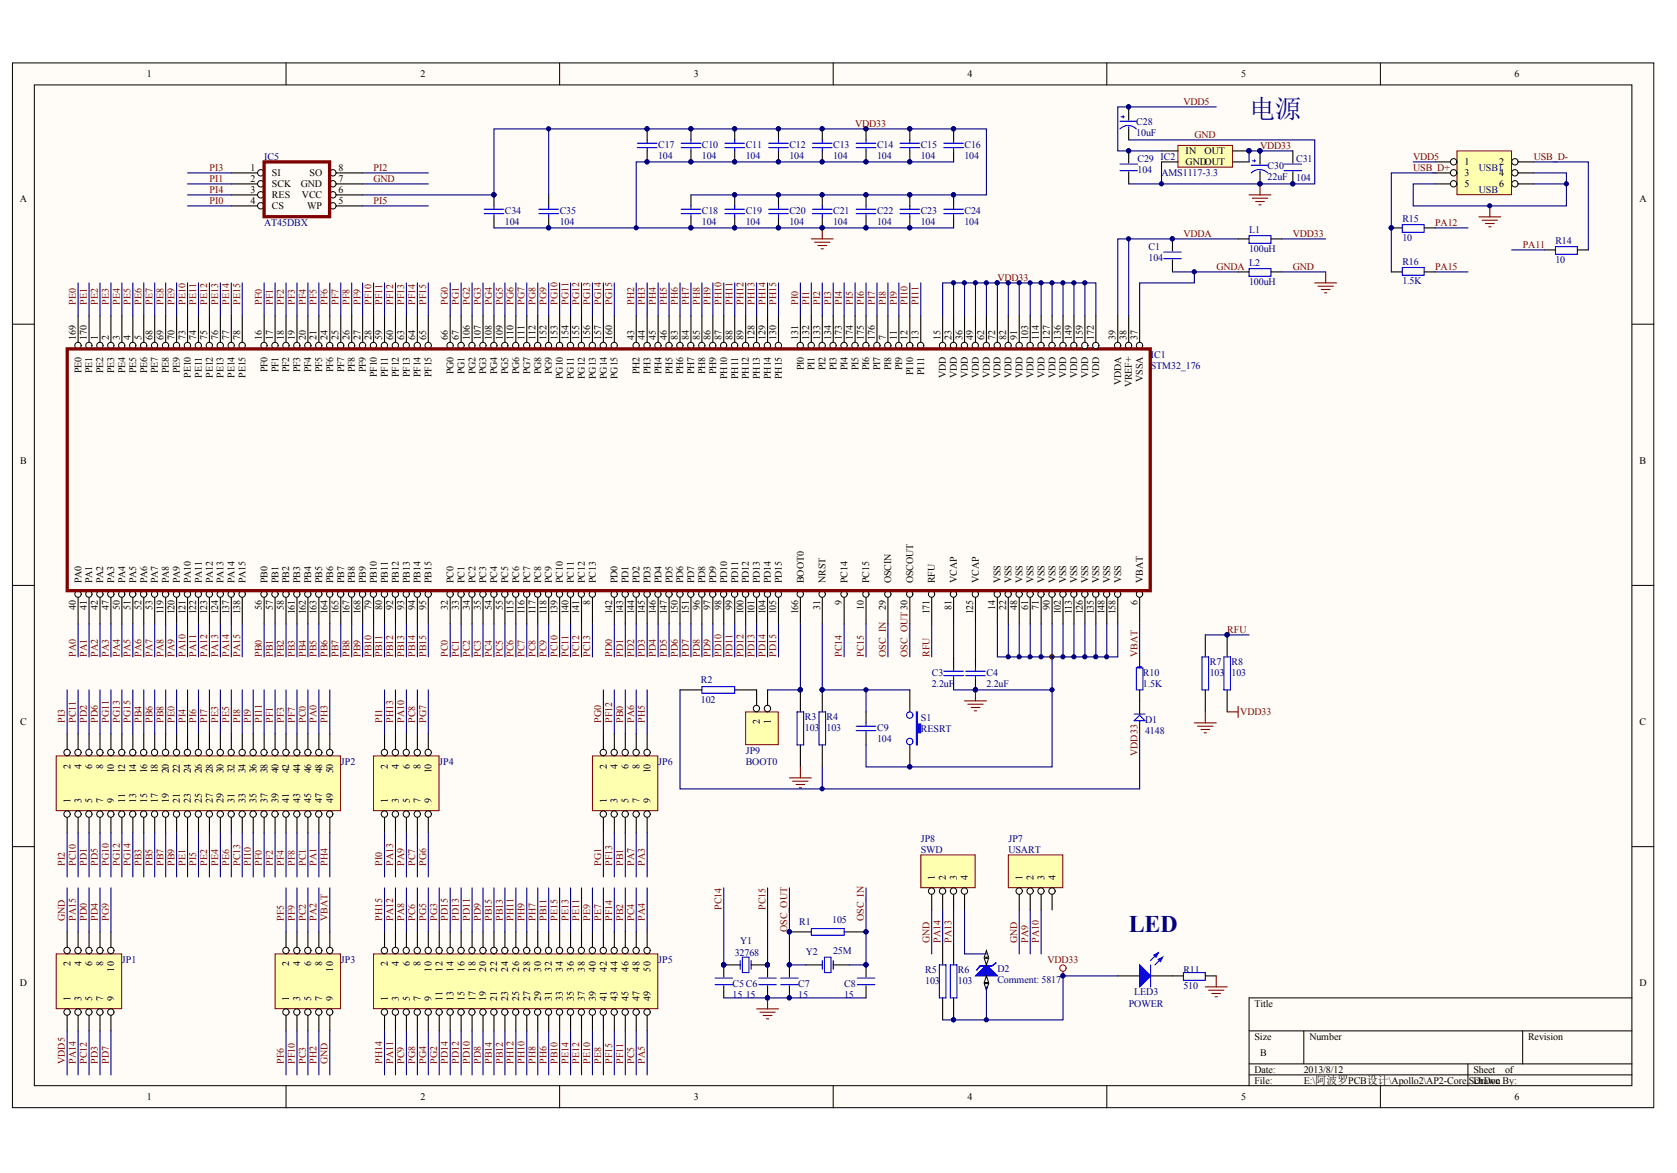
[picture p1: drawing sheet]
<svg xmlns="http://www.w3.org/2000/svg" width="289mm" height="202mm" viewBox="0 0 289 202" stroke-linecap="round" stroke-linejoin="round" font-family="sans-serif">
<defs><g id="words">
<text font-size="4.5" fill="#000080" x="215.2" y="20.4">电源</text>
<text font-size="4.1" fill="#000080" x="194.5" y="160.7">LED</text>
<g font-size="1.7">
<text x="25.3" y="13.3">1</text>
<text x="72.4" y="13.3">2</text>
<text x="119.6" y="13.3">3</text>
<text x="166.7" y="13.3">4</text>
<text x="213.8" y="13.3">5</text>
<text x="261" y="13.3">6</text>
<text x="43.1" y="29.4">1</text>
<text x="58.3" y="29.4">8</text>
<text x="204.3" y="28.5">GNDOUT</text>
<text x="204.3" y="26.6">IN</text>
<text x="207.5" y="26.6">OUT</text>
<text x="252.3" y="28.5">1</text>
<text x="258.3" y="28.5">2</text>
<text x="3.4" y="34.9">A</text>
<text x="43.1" y="31.3">2</text>
<text x="43.1" y="33.2">3</text>
<text x="43.1" y="35.1">4</text>
<text x="46.8" y="30.4">SI</text>
<text x="46.8" y="32.3">SCK</text>
<text x="46.8" y="34.2">RES</text>
<text x="51.8" y="32.3">GND</text>
<text x="52" y="34.2">VCC</text>
<text x="53.3" y="30.4">SO</text>
<text x="58.3" y="35.1">5</text>
<text x="58.3" y="33.2">6</text>
<text x="58.3" y="31.3">7</text>
<text x="252.3" y="30.4">3</text>
<text x="252.3" y="32.3">5</text>
<text x="258.3" y="30.4">4</text>
<text x="258.3" y="32.3">6</text>
<text x="282.4" y="34.9">A</text>
<text x="46.8" y="36.1">CS</text>
<text x="52.9" y="36.1">WP</text>
<text x="13.1" y="58.6" transform="rotate(-90 13.1 58.6)">169</text>
<text x="15" y="58.6" transform="rotate(-90 15 58.6)">170</text>
<text x="16.9" y="58.6" transform="rotate(-90 16.9 58.6)">1</text>
<text x="18.8" y="58.6" transform="rotate(-90 18.8 58.6)">2</text>
<text x="20.6" y="58.6" transform="rotate(-90 20.6 58.6)">3</text>
<text x="22.5" y="58.6" transform="rotate(-90 22.5 58.6)">4</text>
<text x="24.4" y="58.6" transform="rotate(-90 24.4 58.6)">5</text>
<text x="26.3" y="58.6" transform="rotate(-90 26.3 58.6)">68</text>
<text x="28.2" y="58.6" transform="rotate(-90 28.2 58.6)">69</text>
<text x="30.1" y="58.6" transform="rotate(-90 30.1 58.6)">70</text>
<text x="32" y="58.6" transform="rotate(-90 32 58.6)">73</text>
<text x="33.8" y="58.6" transform="rotate(-90 33.8 58.6)">74</text>
<text x="35.7" y="58.6" transform="rotate(-90 35.7 58.6)">75</text>
<text x="37.6" y="58.6" transform="rotate(-90 37.6 58.6)">76</text>
<text x="39.5" y="58.6" transform="rotate(-90 39.5 58.6)">77</text>
<text x="41.4" y="58.6" transform="rotate(-90 41.4 58.6)">78</text>
<text x="45.1" y="58.6" transform="rotate(-90 45.1 58.6)">16</text>
<text x="47" y="58.6" transform="rotate(-90 47 58.6)">17</text>
<text x="48.9" y="58.6" transform="rotate(-90 48.9 58.6)">18</text>
<text x="50.8" y="58.6" transform="rotate(-90 50.8 58.6)">19</text>
<text x="52.7" y="58.6" transform="rotate(-90 52.7 58.6)">20</text>
<text x="54.5" y="58.6" transform="rotate(-90 54.5 58.6)">21</text>
<text x="56.4" y="58.6" transform="rotate(-90 56.4 58.6)">24</text>
<text x="58.3" y="58.6" transform="rotate(-90 58.3 58.6)">25</text>
<text x="60.2" y="58.6" transform="rotate(-90 60.2 58.6)">26</text>
<text x="62.1" y="58.6" transform="rotate(-90 62.1 58.6)">27</text>
<text x="64" y="58.6" transform="rotate(-90 64 58.6)">28</text>
<text x="65.9" y="58.6" transform="rotate(-90 65.9 58.6)">59</text>
<text x="67.8" y="58.6" transform="rotate(-90 67.8 58.6)">60</text>
<text x="69.6" y="58.6" transform="rotate(-90 69.6 58.6)">63</text>
<text x="71.5" y="58.6" transform="rotate(-90 71.5 58.6)">64</text>
<text x="73.4" y="58.6" transform="rotate(-90 73.4 58.6)">65</text>
<text x="77.2" y="58.6" transform="rotate(-90 77.2 58.6)">66</text>
<text x="79.1" y="58.6" transform="rotate(-90 79.1 58.6)">67</text>
<text x="81" y="58.6" transform="rotate(-90 81 58.6)">106</text>
<text x="82.8" y="58.6" transform="rotate(-90 82.8 58.6)">107</text>
<text x="84.7" y="58.6" transform="rotate(-90 84.7 58.6)">108</text>
<text x="86.6" y="58.6" transform="rotate(-90 86.6 58.6)">109</text>
<text x="88.5" y="58.6" transform="rotate(-90 88.5 58.6)">110</text>
<text x="90.4" y="58.6" transform="rotate(-90 90.4 58.6)">111</text>
<text x="92.3" y="58.6" transform="rotate(-90 92.3 58.6)">112</text>
<text x="94.2" y="58.6" transform="rotate(-90 94.2 58.6)">152</text>
<text x="96.1" y="58.6" transform="rotate(-90 96.1 58.6)">153</text>
<text x="97.9" y="58.6" transform="rotate(-90 97.9 58.6)">154</text>
<text x="99.8" y="58.6" transform="rotate(-90 99.8 58.6)">155</text>
<text x="101.7" y="58.6" transform="rotate(-90 101.7 58.6)">156</text>
<text x="103.6" y="58.6" transform="rotate(-90 103.6 58.6)">157</text>
<text x="105.5" y="58.6" transform="rotate(-90 105.5 58.6)">160</text>
<text x="109.3" y="58.6" transform="rotate(-90 109.3 58.6)">43</text>
<text x="111.1" y="58.6" transform="rotate(-90 111.1 58.6)">44</text>
<text x="113" y="58.6" transform="rotate(-90 113 58.6)">45</text>
<text x="114.9" y="58.6" transform="rotate(-90 114.9 58.6)">46</text>
<text x="116.8" y="58.6" transform="rotate(-90 116.8 58.6)">83</text>
<text x="118.7" y="58.6" transform="rotate(-90 118.7 58.6)">84</text>
<text x="120.6" y="58.6" transform="rotate(-90 120.6 58.6)">85</text>
<text x="122.4" y="58.6" transform="rotate(-90 122.4 58.6)">86</text>
<text x="124.3" y="58.6" transform="rotate(-90 124.3 58.6)">87</text>
<text x="126.2" y="58.6" transform="rotate(-90 126.2 58.6)">88</text>
<text x="128.1" y="58.6" transform="rotate(-90 128.1 58.6)">89</text>
<text x="130" y="58.6" transform="rotate(-90 130 58.6)">128</text>
<text x="131.9" y="58.6" transform="rotate(-90 131.9 58.6)">129</text>
<text x="133.7" y="58.6" transform="rotate(-90 133.7 58.6)">130</text>
<text x="137.5" y="58.6" transform="rotate(-90 137.5 58.6)">131</text>
<text x="139.4" y="58.6" transform="rotate(-90 139.4 58.6)">132</text>
<text x="141.3" y="58.6" transform="rotate(-90 141.3 58.6)">133</text>
<text x="143.2" y="58.6" transform="rotate(-90 143.2 58.6)">134</text>
<text x="145" y="58.6" transform="rotate(-90 145 58.6)">173</text>
<text x="146.9" y="58.6" transform="rotate(-90 146.9 58.6)">174</text>
<text x="148.8" y="58.6" transform="rotate(-90 148.8 58.6)">175</text>
<text x="150.7" y="58.6" transform="rotate(-90 150.7 58.6)">176</text>
<text x="152.6" y="58.6" transform="rotate(-90 152.6 58.6)">7</text>
<text x="154.5" y="58.6" transform="rotate(-90 154.5 58.6)">11</text>
<text x="156.4" y="58.6" transform="rotate(-90 156.4 58.6)">12</text>
<text x="158.3" y="58.6" transform="rotate(-90 158.3 58.6)">13</text>
<text x="162" y="58.6" transform="rotate(-90 162 58.6)">15</text>
<text x="163.9" y="58.6" transform="rotate(-90 163.9 58.6)">23</text>
<text x="165.8" y="58.6" transform="rotate(-90 165.8 58.6)">36</text>
<text x="167.7" y="58.6" transform="rotate(-90 167.7 58.6)">49</text>
<text x="169.6" y="58.6" transform="rotate(-90 169.6 58.6)">62</text>
<text x="171.5" y="58.6" transform="rotate(-90 171.5 58.6)">72</text>
<text x="173.4" y="58.6" transform="rotate(-90 173.4 58.6)">82</text>
<text x="175.2" y="58.6" transform="rotate(-90 175.2 58.6)">91</text>
<text x="177.1" y="58.6" transform="rotate(-90 177.1 58.6)">103</text>
<text x="179" y="58.6" transform="rotate(-90 179 58.6)">114</text>
<text x="180.9" y="58.6" transform="rotate(-90 180.9 58.6)">127</text>
<text x="182.8" y="58.6" transform="rotate(-90 182.8 58.6)">136</text>
<text x="184.7" y="58.6" transform="rotate(-90 184.7 58.6)">149</text>
<text x="186.6" y="58.6" transform="rotate(-90 186.6 58.6)">159</text>
<text x="188.5" y="58.6" transform="rotate(-90 188.5 58.6)">172</text>
<text x="192.2" y="58.6" transform="rotate(-90 192.2 58.6)">39</text>
<text x="194.1" y="58.6" transform="rotate(-90 194.1 58.6)">38</text>
<text x="196" y="58.6" transform="rotate(-90 196 58.6)">37</text>
<text x="14" y="64.3" transform="rotate(-90 14 64.3)">PE0</text>
<text x="15.9" y="64.3" transform="rotate(-90 15.9 64.3)">PE1</text>
<text x="17.8" y="64.3" transform="rotate(-90 17.8 64.3)">PE2</text>
<text x="19.7" y="64.3" transform="rotate(-90 19.7 64.3)">PE3</text>
<text x="21.6" y="64.3" transform="rotate(-90 21.6 64.3)">PE4</text>
<text x="23.5" y="64.3" transform="rotate(-90 23.5 64.3)">PE5</text>
<text x="25.4" y="64.3" transform="rotate(-90 25.4 64.3)">PE6</text>
<text x="27.2" y="64.3" transform="rotate(-90 27.2 64.3)">PE7</text>
<text x="29.1" y="64.3" transform="rotate(-90 29.1 64.3)">PE8</text>
<text x="31" y="64.3" transform="rotate(-90 31 64.3)">PE9</text>
<text x="32.9" y="65.2" transform="rotate(-90 32.9 65.2)">PE10</text>
<text x="34.8" y="65.2" transform="rotate(-90 34.8 65.2)">PE11</text>
<text x="36.7" y="65.2" transform="rotate(-90 36.7 65.2)">PE12</text>
<text x="38.5" y="65.2" transform="rotate(-90 38.5 65.2)">PE13</text>
<text x="40.4" y="65.2" transform="rotate(-90 40.4 65.2)">PE14</text>
<text x="42.3" y="65.2" transform="rotate(-90 42.3 65.2)">PE15</text>
<text x="46.1" y="64.2" transform="rotate(-90 46.1 64.2)">PF0</text>
<text x="48" y="64.2" transform="rotate(-90 48 64.2)">PF1</text>
<text x="49.8" y="64.2" transform="rotate(-90 49.8 64.2)">PF2</text>
<text x="51.7" y="64.2" transform="rotate(-90 51.7 64.2)">PF3</text>
<text x="53.6" y="64.2" transform="rotate(-90 53.6 64.2)">PF4</text>
<text x="55.5" y="64.2" transform="rotate(-90 55.5 64.2)">PF5</text>
<text x="57.4" y="64.2" transform="rotate(-90 57.4 64.2)">PF6</text>
<text x="59.3" y="64.2" transform="rotate(-90 59.3 64.2)">PF7</text>
<text x="61.1" y="64.2" transform="rotate(-90 61.1 64.2)">PF8</text>
<text x="63" y="64.2" transform="rotate(-90 63 64.2)">PF9</text>
<text x="64.9" y="65" transform="rotate(-90 64.9 65)">PF10</text>
<text x="66.8" y="65" transform="rotate(-90 66.8 65)">PF11</text>
<text x="68.7" y="65" transform="rotate(-90 68.7 65)">PF12</text>
<text x="70.6" y="65" transform="rotate(-90 70.6 65)">PF13</text>
<text x="72.5" y="65" transform="rotate(-90 72.5 65)">PF14</text>
<text x="74.4" y="65" transform="rotate(-90 74.4 65)">PF15</text>
<text x="78.1" y="64.5" transform="rotate(-90 78.1 64.5)">PG0</text>
<text x="80" y="64.5" transform="rotate(-90 80 64.5)">PG1</text>
<text x="81.9" y="64.5" transform="rotate(-90 81.9 64.5)">PG2</text>
<text x="83.8" y="64.5" transform="rotate(-90 83.8 64.5)">PG3</text>
<text x="85.7" y="64.5" transform="rotate(-90 85.7 64.5)">PG4</text>
<text x="87.6" y="64.5" transform="rotate(-90 87.6 64.5)">PG5</text>
<text x="89.5" y="64.5" transform="rotate(-90 89.5 64.5)">PG6</text>
<text x="91.3" y="64.5" transform="rotate(-90 91.3 64.5)">PG7</text>
<text x="93.2" y="64.5" transform="rotate(-90 93.2 64.5)">PG8</text>
<text x="95.1" y="64.5" transform="rotate(-90 95.1 64.5)">PG9</text>
<text x="97" y="65.3" transform="rotate(-90 97 65.3)">PG10</text>
<text x="98.9" y="65.3" transform="rotate(-90 98.9 65.3)">PG11</text>
<text x="100.8" y="65.3" transform="rotate(-90 100.8 65.3)">PG12</text>
<text x="102.7" y="65.3" transform="rotate(-90 102.7 65.3)">PG13</text>
<text x="104.6" y="65.3" transform="rotate(-90 104.6 65.3)">PG14</text>
<text x="106.4" y="65.3" transform="rotate(-90 106.4 65.3)">PG15</text>
<text x="110.2" y="64.5" transform="rotate(-90 110.2 64.5)">PH2</text>
<text x="112.1" y="64.5" transform="rotate(-90 112.1 64.5)">PH3</text>
<text x="114" y="64.5" transform="rotate(-90 114 64.5)">PH4</text>
<text x="115.9" y="64.5" transform="rotate(-90 115.9 64.5)">PH5</text>
<text x="117.7" y="64.5" transform="rotate(-90 117.7 64.5)">PH6</text>
<text x="119.6" y="64.5" transform="rotate(-90 119.6 64.5)">PH7</text>
<text x="121.5" y="64.5" transform="rotate(-90 121.5 64.5)">PH8</text>
<text x="123.4" y="64.5" transform="rotate(-90 123.4 64.5)">PH9</text>
<text x="125.3" y="65.3" transform="rotate(-90 125.3 65.3)">PH10</text>
<text x="127.2" y="65.3" transform="rotate(-90 127.2 65.3)">PH11</text>
<text x="129" y="65.3" transform="rotate(-90 129 65.3)">PH12</text>
<text x="130.9" y="65.3" transform="rotate(-90 130.9 65.3)">PH13</text>
<text x="132.8" y="65.3" transform="rotate(-90 132.8 65.3)">PH14</text>
<text x="134.7" y="65.3" transform="rotate(-90 134.7 65.3)">PH15</text>
<text x="138.5" y="63.8" transform="rotate(-90 138.5 63.8)">PI0</text>
<text x="140.3" y="63.8" transform="rotate(-90 140.3 63.8)">PI1</text>
<text x="142.2" y="63.8" transform="rotate(-90 142.2 63.8)">PI2</text>
<text x="144.1" y="63.8" transform="rotate(-90 144.1 63.8)">PI3</text>
<text x="146" y="63.8" transform="rotate(-90 146 63.8)">PI4</text>
<text x="147.9" y="63.8" transform="rotate(-90 147.9 63.8)">PI5</text>
<text x="149.8" y="63.8" transform="rotate(-90 149.8 63.8)">PI6</text>
<text x="151.7" y="63.8" transform="rotate(-90 151.7 63.8)">PI7</text>
<text x="153.5" y="63.8" transform="rotate(-90 153.5 63.8)">PI8</text>
<text x="155.4" y="63.8" transform="rotate(-90 155.4 63.8)">PI9</text>
<text x="157.3" y="64.7" transform="rotate(-90 157.3 64.7)">PI10</text>
<text x="159.2" y="64.7" transform="rotate(-90 159.2 64.7)">PI11</text>
<text x="163" y="65.2" transform="rotate(-90 163 65.2)">VDD</text>
<text x="164.9" y="65.2" transform="rotate(-90 164.9 65.2)">VDD</text>
<text x="166.8" y="65.2" transform="rotate(-90 166.8 65.2)">VDD</text>
<text x="168.6" y="65.2" transform="rotate(-90 168.6 65.2)">VDD</text>
<text x="170.5" y="65.2" transform="rotate(-90 170.5 65.2)">VDD</text>
<text x="172.4" y="65.2" transform="rotate(-90 172.4 65.2)">VDD</text>
<text x="174.3" y="65.2" transform="rotate(-90 174.3 65.2)">VDD</text>
<text x="176.2" y="65.2" transform="rotate(-90 176.2 65.2)">VDD</text>
<text x="178.1" y="65.2" transform="rotate(-90 178.1 65.2)">VDD</text>
<text x="180" y="65.2" transform="rotate(-90 180 65.2)">VDD</text>
<text x="181.8" y="65.2" transform="rotate(-90 181.8 65.2)">VDD</text>
<text x="183.7" y="65.2" transform="rotate(-90 183.7 65.2)">VDD</text>
<text x="185.6" y="65.2" transform="rotate(-90 185.6 65.2)">VDD</text>
<text x="187.5" y="65.2" transform="rotate(-90 187.5 65.2)">VDD</text>
<text x="189.4" y="65.2" transform="rotate(-90 189.4 65.2)">VDD</text>
<text x="196.9" y="65.8" transform="rotate(-90 196.9 65.8)">VSSA</text>
<text x="193.2" y="66.4" transform="rotate(-90 193.2 66.4)">VDDA</text>
<text x="195" y="66.8" transform="rotate(-90 195 66.8)">VREF+</text>
<text x="3.4" y="79.9">B</text>
<text x="282.5" y="79.9">B</text>
<text x="14" y="100.5" transform="rotate(-90 14 100.5)">PA0</text>
<text x="15.9" y="100.5" transform="rotate(-90 15.9 100.5)">PA1</text>
<text x="17.8" y="100.5" transform="rotate(-90 17.8 100.5)">PA2</text>
<text x="19.7" y="100.5" transform="rotate(-90 19.7 100.5)">PA3</text>
<text x="21.6" y="100.5" transform="rotate(-90 21.6 100.5)">PA4</text>
<text x="23.5" y="100.5" transform="rotate(-90 23.5 100.5)">PA5</text>
<text x="25.4" y="100.5" transform="rotate(-90 25.4 100.5)">PA6</text>
<text x="27.2" y="100.5" transform="rotate(-90 27.2 100.5)">PA7</text>
<text x="29.1" y="100.5" transform="rotate(-90 29.1 100.5)">PA8</text>
<text x="31" y="100.5" transform="rotate(-90 31 100.5)">PA9</text>
<text x="32.9" y="100.5" transform="rotate(-90 32.9 100.5)">PA10</text>
<text x="34.8" y="100.5" transform="rotate(-90 34.8 100.5)">PA11</text>
<text x="36.7" y="100.5" transform="rotate(-90 36.7 100.5)">PA12</text>
<text x="38.5" y="100.5" transform="rotate(-90 38.5 100.5)">PA13</text>
<text x="40.4" y="100.5" transform="rotate(-90 40.4 100.5)">PA14</text>
<text x="42.3" y="100.5" transform="rotate(-90 42.3 100.5)">PA15</text>
<text x="46.1" y="100.5" transform="rotate(-90 46.1 100.5)">PB0</text>
<text x="48" y="100.5" transform="rotate(-90 48 100.5)">PB1</text>
<text x="49.8" y="100.5" transform="rotate(-90 49.8 100.5)">PB2</text>
<text x="51.7" y="100.5" transform="rotate(-90 51.7 100.5)">PB3</text>
<text x="53.6" y="100.5" transform="rotate(-90 53.6 100.5)">PB4</text>
<text x="55.5" y="100.5" transform="rotate(-90 55.5 100.5)">PB5</text>
<text x="57.4" y="100.5" transform="rotate(-90 57.4 100.5)">PB6</text>
<text x="59.3" y="100.5" transform="rotate(-90 59.3 100.5)">PB7</text>
<text x="61.1" y="100.5" transform="rotate(-90 61.1 100.5)">PB8</text>
<text x="63" y="100.5" transform="rotate(-90 63 100.5)">PB9</text>
<text x="64.9" y="100.5" transform="rotate(-90 64.9 100.5)">PB10</text>
<text x="66.8" y="100.5" transform="rotate(-90 66.8 100.5)">PB11</text>
<text x="68.7" y="100.5" transform="rotate(-90 68.7 100.5)">PB12</text>
<text x="70.6" y="100.5" transform="rotate(-90 70.6 100.5)">PB13</text>
<text x="72.5" y="100.5" transform="rotate(-90 72.5 100.5)">PB14</text>
<text x="74.4" y="100.5" transform="rotate(-90 74.4 100.5)">PB15</text>
<text x="78.1" y="100.5" transform="rotate(-90 78.1 100.5)">PC0</text>
<text x="80" y="100.5" transform="rotate(-90 80 100.5)">PC1</text>
<text x="81.9" y="100.5" transform="rotate(-90 81.9 100.5)">PC2</text>
<text x="83.8" y="100.5" transform="rotate(-90 83.8 100.5)">PC3</text>
<text x="85.7" y="100.5" transform="rotate(-90 85.7 100.5)">PC4</text>
<text x="87.6" y="100.5" transform="rotate(-90 87.6 100.5)">PC5</text>
<text x="89.5" y="100.5" transform="rotate(-90 89.5 100.5)">PC6</text>
<text x="91.3" y="100.5" transform="rotate(-90 91.3 100.5)">PC7</text>
<text x="93.2" y="100.5" transform="rotate(-90 93.2 100.5)">PC8</text>
<text x="95.1" y="100.5" transform="rotate(-90 95.1 100.5)">PC9</text>
<text x="97" y="100.5" transform="rotate(-90 97 100.5)">PC10</text>
<text x="98.9" y="100.5" transform="rotate(-90 98.9 100.5)">PC11</text>
<text x="100.8" y="100.5" transform="rotate(-90 100.8 100.5)">PC12</text>
<text x="102.7" y="100.5" transform="rotate(-90 102.7 100.5)">PC13</text>
<text x="106.4" y="100.5" transform="rotate(-90 106.4 100.5)">PD0</text>
<text x="108.3" y="100.5" transform="rotate(-90 108.3 100.5)">PD1</text>
<text x="110.2" y="100.5" transform="rotate(-90 110.2 100.5)">PD2</text>
<text x="112.1" y="100.5" transform="rotate(-90 112.1 100.5)">PD3</text>
<text x="114" y="100.5" transform="rotate(-90 114 100.5)">PD4</text>
<text x="115.9" y="100.5" transform="rotate(-90 115.9 100.5)">PD5</text>
<text x="117.7" y="100.5" transform="rotate(-90 117.7 100.5)">PD6</text>
<text x="119.6" y="100.5" transform="rotate(-90 119.6 100.5)">PD7</text>
<text x="121.5" y="100.5" transform="rotate(-90 121.5 100.5)">PD8</text>
<text x="123.4" y="100.5" transform="rotate(-90 123.4 100.5)">PD9</text>
<text x="125.3" y="100.5" transform="rotate(-90 125.3 100.5)">PD10</text>
<text x="127.2" y="100.5" transform="rotate(-90 127.2 100.5)">PD11</text>
<text x="129" y="100.5" transform="rotate(-90 129 100.5)">PD12</text>
<text x="130.9" y="100.5" transform="rotate(-90 130.9 100.5)">PD13</text>
<text x="132.8" y="100.5" transform="rotate(-90 132.8 100.5)">PD14</text>
<text x="134.7" y="100.5" transform="rotate(-90 134.7 100.5)">PD15</text>
<text x="138.5" y="100.5" transform="rotate(-90 138.5 100.5)">BOOT0</text>
<text x="142.2" y="100.5" transform="rotate(-90 142.2 100.5)">NRST</text>
<text x="146" y="100.5" transform="rotate(-90 146 100.5)">PC14</text>
<text x="149.8" y="100.5" transform="rotate(-90 149.8 100.5)">PC15</text>
<text x="153.5" y="100.5" transform="rotate(-90 153.5 100.5)">OSCIN</text>
<text x="157.3" y="100.5" transform="rotate(-90 157.3 100.5)">OSCOUT</text>
<text x="161.1" y="100.5" transform="rotate(-90 161.1 100.5)">RFU</text>
<text x="164.9" y="100.5" transform="rotate(-90 164.9 100.5)">VCAP</text>
<text x="168.6" y="100.5" transform="rotate(-90 168.6 100.5)">VCAP</text>
<text x="172.4" y="100.5" transform="rotate(-90 172.4 100.5)">VSS</text>
<text x="174.3" y="100.5" transform="rotate(-90 174.3 100.5)">VSS</text>
<text x="176.2" y="100.5" transform="rotate(-90 176.2 100.5)">VSS</text>
<text x="178.1" y="100.5" transform="rotate(-90 178.1 100.5)">VSS</text>
<text x="180" y="100.5" transform="rotate(-90 180 100.5)">VSS</text>
<text x="181.8" y="100.5" transform="rotate(-90 181.8 100.5)">VSS</text>
<text x="183.7" y="100.5" transform="rotate(-90 183.7 100.5)">VSS</text>
<text x="185.6" y="100.5" transform="rotate(-90 185.6 100.5)">VSS</text>
<text x="187.5" y="100.5" transform="rotate(-90 187.5 100.5)">VSS</text>
<text x="189.4" y="100.5" transform="rotate(-90 189.4 100.5)">VSS</text>
<text x="191.3" y="100.5" transform="rotate(-90 191.3 100.5)">VSS</text>
<text x="193.2" y="100.5" transform="rotate(-90 193.2 100.5)">VSS</text>
<text x="196.9" y="100.5" transform="rotate(-90 196.9 100.5)">VBAT</text>
<text x="13.1" y="105" transform="rotate(-90 13.1 105)">40</text>
<text x="15" y="105" transform="rotate(-90 15 105)">41</text>
<text x="16.9" y="105" transform="rotate(-90 16.9 105)">42</text>
<text x="18.8" y="105" transform="rotate(-90 18.8 105)">47</text>
<text x="20.6" y="105" transform="rotate(-90 20.6 105)">50</text>
<text x="22.5" y="105" transform="rotate(-90 22.5 105)">51</text>
<text x="24.4" y="105" transform="rotate(-90 24.4 105)">52</text>
<text x="26.3" y="105" transform="rotate(-90 26.3 105)">53</text>
<text x="28.2" y="105.9" transform="rotate(-90 28.2 105.9)">119</text>
<text x="30.1" y="105.9" transform="rotate(-90 30.1 105.9)">120</text>
<text x="32" y="105.9" transform="rotate(-90 32 105.9)">121</text>
<text x="33.8" y="105.9" transform="rotate(-90 33.8 105.9)">122</text>
<text x="35.7" y="105.9" transform="rotate(-90 35.7 105.9)">123</text>
<text x="37.6" y="105.9" transform="rotate(-90 37.6 105.9)">124</text>
<text x="39.5" y="105.9" transform="rotate(-90 39.5 105.9)">137</text>
<text x="41.4" y="105.9" transform="rotate(-90 41.4 105.9)">138</text>
<text x="45.1" y="105" transform="rotate(-90 45.1 105)">56</text>
<text x="47" y="105" transform="rotate(-90 47 105)">57</text>
<text x="48.9" y="105" transform="rotate(-90 48.9 105)">58</text>
<text x="50.8" y="105.9" transform="rotate(-90 50.8 105.9)">161</text>
<text x="52.7" y="105.9" transform="rotate(-90 52.7 105.9)">162</text>
<text x="54.5" y="105.9" transform="rotate(-90 54.5 105.9)">163</text>
<text x="56.4" y="105.9" transform="rotate(-90 56.4 105.9)">164</text>
<text x="58.3" y="105.9" transform="rotate(-90 58.3 105.9)">165</text>
<text x="60.2" y="105.9" transform="rotate(-90 60.2 105.9)">167</text>
<text x="62.1" y="105.9" transform="rotate(-90 62.1 105.9)">168</text>
<text x="64" y="105" transform="rotate(-90 64 105)">79</text>
<text x="65.9" y="105" transform="rotate(-90 65.9 105)">80</text>
<text x="67.8" y="105" transform="rotate(-90 67.8 105)">92</text>
<text x="69.6" y="105" transform="rotate(-90 69.6 105)">93</text>
<text x="71.5" y="105" transform="rotate(-90 71.5 105)">94</text>
<text x="73.4" y="105" transform="rotate(-90 73.4 105)">95</text>
<text x="77.2" y="105" transform="rotate(-90 77.2 105)">32</text>
<text x="79.1" y="105" transform="rotate(-90 79.1 105)">33</text>
<text x="81" y="105" transform="rotate(-90 81 105)">34</text>
<text x="82.8" y="105" transform="rotate(-90 82.8 105)">35</text>
<text x="84.7" y="105" transform="rotate(-90 84.7 105)">54</text>
<text x="86.6" y="105" transform="rotate(-90 86.6 105)">55</text>
<text x="88.5" y="105.9" transform="rotate(-90 88.5 105.9)">115</text>
<text x="90.4" y="105.9" transform="rotate(-90 90.4 105.9)">116</text>
<text x="92.3" y="105.9" transform="rotate(-90 92.3 105.9)">117</text>
<text x="94.2" y="105.9" transform="rotate(-90 94.2 105.9)">118</text>
<text x="96.1" y="105.9" transform="rotate(-90 96.1 105.9)">139</text>
<text x="97.9" y="105.9" transform="rotate(-90 97.9 105.9)">140</text>
<text x="99.8" y="105.9" transform="rotate(-90 99.8 105.9)">141</text>
<text x="101.7" y="104.2" transform="rotate(-90 101.7 104.2)">8</text>
<text x="105.5" y="105.9" transform="rotate(-90 105.5 105.9)">142</text>
<text x="107.4" y="105.9" transform="rotate(-90 107.4 105.9)">143</text>
<text x="109.3" y="105.9" transform="rotate(-90 109.3 105.9)">144</text>
<text x="111.1" y="105.9" transform="rotate(-90 111.1 105.9)">145</text>
<text x="113" y="105.9" transform="rotate(-90 113 105.9)">146</text>
<text x="114.9" y="105.9" transform="rotate(-90 114.9 105.9)">147</text>
<text x="116.8" y="105.9" transform="rotate(-90 116.8 105.9)">150</text>
<text x="118.7" y="105.9" transform="rotate(-90 118.7 105.9)">151</text>
<text x="120.6" y="105" transform="rotate(-90 120.6 105)">96</text>
<text x="122.4" y="105" transform="rotate(-90 122.4 105)">97</text>
<text x="124.3" y="105" transform="rotate(-90 124.3 105)">98</text>
<text x="126.2" y="105" transform="rotate(-90 126.2 105)">99</text>
<text x="128.1" y="105.9" transform="rotate(-90 128.1 105.9)">100</text>
<text x="130" y="105.9" transform="rotate(-90 130 105.9)">101</text>
<text x="131.9" y="105.9" transform="rotate(-90 131.9 105.9)">104</text>
<text x="133.7" y="105.9" transform="rotate(-90 133.7 105.9)">105</text>
<text x="137.5" y="105.9" transform="rotate(-90 137.5 105.9)">166</text>
<text x="141.3" y="105" transform="rotate(-90 141.3 105)">31</text>
<text x="145" y="104.2" transform="rotate(-90 145 104.2)">9</text>
<text x="148.8" y="105" transform="rotate(-90 148.8 105)">10</text>
<text x="152.6" y="105" transform="rotate(-90 152.6 105)">29</text>
<text x="160.1" y="105.9" transform="rotate(-90 160.1 105.9)">171</text>
<text x="163.9" y="105" transform="rotate(-90 163.9 105)">81</text>
<text x="167.7" y="105.9" transform="rotate(-90 167.7 105.9)">125</text>
<text x="171.5" y="105" transform="rotate(-90 171.5 105)">14</text>
<text x="173.4" y="105" transform="rotate(-90 173.4 105)">22</text>
<text x="175.2" y="105" transform="rotate(-90 175.2 105)">48</text>
<text x="177.1" y="105" transform="rotate(-90 177.1 105)">61</text>
<text x="179" y="105" transform="rotate(-90 179 105)">71</text>
<text x="180.9" y="105" transform="rotate(-90 180.9 105)">90</text>
<text x="182.8" y="105.9" transform="rotate(-90 182.8 105.9)">102</text>
<text x="184.7" y="105.9" transform="rotate(-90 184.7 105.9)">113</text>
<text x="186.6" y="105.9" transform="rotate(-90 186.6 105.9)">126</text>
<text x="188.5" y="105.9" transform="rotate(-90 188.5 105.9)">135</text>
<text x="190.3" y="105.9" transform="rotate(-90 190.3 105.9)">148</text>
<text x="192.2" y="105.9" transform="rotate(-90 192.2 105.9)">158</text>
<text x="196" y="104.2" transform="rotate(-90 196 104.2)">6</text>
<text x="3.4" y="124.9">C</text>
<text x="130.9" y="124.8" transform="rotate(-90 130.9 124.8)">2</text>
<text x="132.8" y="124.8" transform="rotate(-90 132.8 124.8)">1</text>
<text x="282.5" y="124.9">C</text>
<text x="12.2" y="132.5" transform="rotate(-90 12.2 132.5)">2</text>
<text x="14" y="132.5" transform="rotate(-90 14 132.5)">4</text>
<text x="15.9" y="132.5" transform="rotate(-90 15.9 132.5)">6</text>
<text x="17.8" y="132.5" transform="rotate(-90 17.8 132.5)">8</text>
<text x="19.7" y="133.3" transform="rotate(-90 19.7 133.3)">10</text>
<text x="21.6" y="133.3" transform="rotate(-90 21.6 133.3)">12</text>
<text x="23.5" y="133.3" transform="rotate(-90 23.5 133.3)">14</text>
<text x="25.4" y="133.3" transform="rotate(-90 25.4 133.3)">16</text>
<text x="27.2" y="133.3" transform="rotate(-90 27.2 133.3)">18</text>
<text x="29.1" y="133.3" transform="rotate(-90 29.1 133.3)">20</text>
<text x="31" y="133.3" transform="rotate(-90 31 133.3)">22</text>
<text x="32.9" y="133.3" transform="rotate(-90 32.9 133.3)">24</text>
<text x="34.8" y="133.3" transform="rotate(-90 34.8 133.3)">26</text>
<text x="36.7" y="133.3" transform="rotate(-90 36.7 133.3)">28</text>
<text x="38.5" y="133.3" transform="rotate(-90 38.5 133.3)">30</text>
<text x="40.4" y="133.3" transform="rotate(-90 40.4 133.3)">32</text>
<text x="42.3" y="133.3" transform="rotate(-90 42.3 133.3)">34</text>
<text x="44.2" y="133.3" transform="rotate(-90 44.2 133.3)">36</text>
<text x="46.1" y="133.3" transform="rotate(-90 46.1 133.3)">38</text>
<text x="48" y="133.3" transform="rotate(-90 48 133.3)">40</text>
<text x="49.8" y="133.3" transform="rotate(-90 49.8 133.3)">42</text>
<text x="51.7" y="133.3" transform="rotate(-90 51.7 133.3)">44</text>
<text x="53.6" y="133.3" transform="rotate(-90 53.6 133.3)">46</text>
<text x="55.5" y="133.3" transform="rotate(-90 55.5 133.3)">48</text>
<text x="57.4" y="133.3" transform="rotate(-90 57.4 133.3)">50</text>
<text x="66.8" y="132.5" transform="rotate(-90 66.8 132.5)">2</text>
<text x="68.7" y="132.5" transform="rotate(-90 68.7 132.5)">4</text>
<text x="70.6" y="132.5" transform="rotate(-90 70.6 132.5)">6</text>
<text x="72.5" y="132.5" transform="rotate(-90 72.5 132.5)">8</text>
<text x="74.4" y="133.3" transform="rotate(-90 74.4 133.3)">10</text>
<text x="104.6" y="132.5" transform="rotate(-90 104.6 132.5)">2</text>
<text x="106.4" y="132.5" transform="rotate(-90 106.4 132.5)">4</text>
<text x="108.3" y="132.5" transform="rotate(-90 108.3 132.5)">6</text>
<text x="110.2" y="132.5" transform="rotate(-90 110.2 132.5)">8</text>
<text x="112.1" y="133.3" transform="rotate(-90 112.1 133.3)">10</text>
<text x="12.2" y="138.4" transform="rotate(-90 12.2 138.4)">1</text>
<text x="14" y="138.4" transform="rotate(-90 14 138.4)">3</text>
<text x="15.9" y="138.4" transform="rotate(-90 15.9 138.4)">5</text>
<text x="17.8" y="138.4" transform="rotate(-90 17.8 138.4)">7</text>
<text x="19.7" y="138.4" transform="rotate(-90 19.7 138.4)">9</text>
<text x="21.6" y="138.4" transform="rotate(-90 21.6 138.4)">11</text>
<text x="23.5" y="138.4" transform="rotate(-90 23.5 138.4)">13</text>
<text x="25.4" y="138.4" transform="rotate(-90 25.4 138.4)">15</text>
<text x="27.2" y="138.4" transform="rotate(-90 27.2 138.4)">17</text>
<text x="29.1" y="138.4" transform="rotate(-90 29.1 138.4)">19</text>
<text x="31" y="138.4" transform="rotate(-90 31 138.4)">21</text>
<text x="32.9" y="138.4" transform="rotate(-90 32.9 138.4)">23</text>
<text x="34.8" y="138.4" transform="rotate(-90 34.8 138.4)">25</text>
<text x="36.7" y="138.4" transform="rotate(-90 36.7 138.4)">27</text>
<text x="38.5" y="138.4" transform="rotate(-90 38.5 138.4)">29</text>
<text x="40.4" y="138.4" transform="rotate(-90 40.4 138.4)">31</text>
<text x="42.3" y="138.4" transform="rotate(-90 42.3 138.4)">33</text>
<text x="44.2" y="138.4" transform="rotate(-90 44.2 138.4)">35</text>
<text x="46.1" y="138.4" transform="rotate(-90 46.1 138.4)">37</text>
<text x="48" y="138.4" transform="rotate(-90 48 138.4)">39</text>
<text x="49.8" y="138.4" transform="rotate(-90 49.8 138.4)">41</text>
<text x="51.7" y="138.4" transform="rotate(-90 51.7 138.4)">43</text>
<text x="53.6" y="138.4" transform="rotate(-90 53.6 138.4)">45</text>
<text x="55.5" y="138.4" transform="rotate(-90 55.5 138.4)">47</text>
<text x="57.4" y="138.4" transform="rotate(-90 57.4 138.4)">49</text>
<text x="66.8" y="138.4" transform="rotate(-90 66.8 138.4)">1</text>
<text x="68.7" y="138.4" transform="rotate(-90 68.7 138.4)">3</text>
<text x="70.6" y="138.4" transform="rotate(-90 70.6 138.4)">5</text>
<text x="72.5" y="138.4" transform="rotate(-90 72.5 138.4)">7</text>
<text x="74.4" y="138.4" transform="rotate(-90 74.4 138.4)">9</text>
<text x="104.6" y="138.4" transform="rotate(-90 104.6 138.4)">1</text>
<text x="106.4" y="138.4" transform="rotate(-90 106.4 138.4)">3</text>
<text x="108.3" y="138.4" transform="rotate(-90 108.3 138.4)">5</text>
<text x="110.2" y="138.4" transform="rotate(-90 110.2 138.4)">7</text>
<text x="112.1" y="138.4" transform="rotate(-90 112.1 138.4)">9</text>
<text x="161.1" y="151.7" transform="rotate(-90 161.1 151.7)">1</text>
<text x="163" y="151.7" transform="rotate(-90 163 151.7)">2</text>
<text x="164.9" y="151.7" transform="rotate(-90 164.9 151.7)">3</text>
<text x="166.8" y="151.7" transform="rotate(-90 166.8 151.7)">4</text>
<text x="176.2" y="151.7" transform="rotate(-90 176.2 151.7)">1</text>
<text x="178.1" y="151.7" transform="rotate(-90 178.1 151.7)">2</text>
<text x="180" y="151.7" transform="rotate(-90 180 151.7)">3</text>
<text x="181.8" y="151.7" transform="rotate(-90 181.8 151.7)">4</text>
<text x="12.2" y="166.5" transform="rotate(-90 12.2 166.5)">2</text>
<text x="14" y="166.5" transform="rotate(-90 14 166.5)">4</text>
<text x="15.9" y="166.5" transform="rotate(-90 15.9 166.5)">6</text>
<text x="17.8" y="166.5" transform="rotate(-90 17.8 166.5)">8</text>
<text x="19.7" y="167.4" transform="rotate(-90 19.7 167.4)">10</text>
<text x="49.8" y="166.5" transform="rotate(-90 49.8 166.5)">2</text>
<text x="51.7" y="166.5" transform="rotate(-90 51.7 166.5)">4</text>
<text x="53.6" y="166.5" transform="rotate(-90 53.6 166.5)">6</text>
<text x="55.5" y="166.5" transform="rotate(-90 55.5 166.5)">8</text>
<text x="57.4" y="167.4" transform="rotate(-90 57.4 167.4)">10</text>
<text x="66.8" y="166.5" transform="rotate(-90 66.8 166.5)">2</text>
<text x="68.7" y="166.5" transform="rotate(-90 68.7 166.5)">4</text>
<text x="70.6" y="166.5" transform="rotate(-90 70.6 166.5)">6</text>
<text x="72.5" y="166.5" transform="rotate(-90 72.5 166.5)">8</text>
<text x="74.4" y="167.4" transform="rotate(-90 74.4 167.4)">10</text>
<text x="76.2" y="167.4" transform="rotate(-90 76.2 167.4)">12</text>
<text x="78.1" y="167.4" transform="rotate(-90 78.1 167.4)">14</text>
<text x="80" y="167.4" transform="rotate(-90 80 167.4)">16</text>
<text x="81.9" y="167.4" transform="rotate(-90 81.9 167.4)">18</text>
<text x="83.8" y="167.4" transform="rotate(-90 83.8 167.4)">20</text>
<text x="85.7" y="167.4" transform="rotate(-90 85.7 167.4)">22</text>
<text x="87.6" y="167.4" transform="rotate(-90 87.6 167.4)">24</text>
<text x="89.5" y="167.4" transform="rotate(-90 89.5 167.4)">26</text>
<text x="91.3" y="167.4" transform="rotate(-90 91.3 167.4)">28</text>
<text x="93.2" y="167.4" transform="rotate(-90 93.2 167.4)">30</text>
<text x="95.1" y="167.4" transform="rotate(-90 95.1 167.4)">32</text>
<text x="97" y="167.4" transform="rotate(-90 97 167.4)">34</text>
<text x="98.9" y="167.4" transform="rotate(-90 98.9 167.4)">36</text>
<text x="100.8" y="167.4" transform="rotate(-90 100.8 167.4)">38</text>
<text x="102.7" y="167.4" transform="rotate(-90 102.7 167.4)">40</text>
<text x="104.6" y="167.4" transform="rotate(-90 104.6 167.4)">42</text>
<text x="106.4" y="167.4" transform="rotate(-90 106.4 167.4)">44</text>
<text x="108.3" y="167.4" transform="rotate(-90 108.3 167.4)">46</text>
<text x="110.2" y="167.4" transform="rotate(-90 110.2 167.4)">48</text>
<text x="112.1" y="167.4" transform="rotate(-90 112.1 167.4)">50</text>
<text x="3.4" y="169.9">D</text>
<text x="12.2" y="172.6" transform="rotate(-90 12.2 172.6)">1</text>
<text x="14" y="172.6" transform="rotate(-90 14 172.6)">3</text>
<text x="15.9" y="172.6" transform="rotate(-90 15.9 172.6)">5</text>
<text x="17.8" y="172.6" transform="rotate(-90 17.8 172.6)">7</text>
<text x="19.7" y="172.6" transform="rotate(-90 19.7 172.6)">9</text>
<text x="49.8" y="172.6" transform="rotate(-90 49.8 172.6)">1</text>
<text x="51.7" y="172.6" transform="rotate(-90 51.7 172.6)">3</text>
<text x="53.6" y="172.6" transform="rotate(-90 53.6 172.6)">5</text>
<text x="55.5" y="172.6" transform="rotate(-90 55.5 172.6)">7</text>
<text x="57.4" y="172.6" transform="rotate(-90 57.4 172.6)">9</text>
<text x="66.8" y="172.6" transform="rotate(-90 66.8 172.6)">1</text>
<text x="68.7" y="172.6" transform="rotate(-90 68.7 172.6)">3</text>
<text x="70.6" y="172.6" transform="rotate(-90 70.6 172.6)">5</text>
<text x="72.5" y="172.6" transform="rotate(-90 72.5 172.6)">7</text>
<text x="74.4" y="172.6" transform="rotate(-90 74.4 172.6)">9</text>
<text x="76.2" y="172.6" transform="rotate(-90 76.2 172.6)">11</text>
<text x="78.1" y="172.6" transform="rotate(-90 78.1 172.6)">13</text>
<text x="80" y="172.6" transform="rotate(-90 80 172.6)">15</text>
<text x="81.9" y="172.6" transform="rotate(-90 81.9 172.6)">17</text>
<text x="83.8" y="172.6" transform="rotate(-90 83.8 172.6)">19</text>
<text x="85.7" y="172.6" transform="rotate(-90 85.7 172.6)">21</text>
<text x="87.6" y="172.6" transform="rotate(-90 87.6 172.6)">23</text>
<text x="89.5" y="172.6" transform="rotate(-90 89.5 172.6)">25</text>
<text x="91.3" y="172.6" transform="rotate(-90 91.3 172.6)">27</text>
<text x="93.2" y="172.6" transform="rotate(-90 93.2 172.6)">29</text>
<text x="95.1" y="172.6" transform="rotate(-90 95.1 172.6)">31</text>
<text x="97" y="172.6" transform="rotate(-90 97 172.6)">33</text>
<text x="98.9" y="172.6" transform="rotate(-90 98.9 172.6)">35</text>
<text x="100.8" y="172.6" transform="rotate(-90 100.8 172.6)">37</text>
<text x="102.7" y="172.6" transform="rotate(-90 102.7 172.6)">39</text>
<text x="104.6" y="172.6" transform="rotate(-90 104.6 172.6)">41</text>
<text x="106.4" y="172.6" transform="rotate(-90 106.4 172.6)">43</text>
<text x="108.3" y="172.6" transform="rotate(-90 108.3 172.6)">45</text>
<text x="110.2" y="172.6" transform="rotate(-90 110.2 172.6)">47</text>
<text x="112.1" y="172.6" transform="rotate(-90 112.1 172.6)">49</text>
<text x="216.1" y="173.5">Title</text>
<text x="282.4" y="169.9">D</text>
<text x="216.1" y="179.2">Size</text>
<text x="225.6" y="179.2">Number</text>
<text x="263.3" y="179.2">Revision</text>
<text x="216.1" y="184.9">Date:</text>
<text x="217.1" y="182">B</text>
<text x="224.6" y="184.9">2013/8/12</text>
<text x="253.8" y="184.9">Sheet</text>
<text x="259.3" y="184.9">of</text>
<text x="25.3" y="189.6">1</text>
<text x="72.4" y="189.6">2</text>
<text x="119.6" y="189.6">3</text>
<text x="166.7" y="189.6">4</text>
<text x="213.8" y="189.6">5</text>
<text x="216.1" y="186.8">File:</text>
<text x="224.6" y="186.8">E:\阿波罗PCB设计\Apollo2\AP2-Core.SchDoc</text>
<text x="253.8" y="186.8">Drawn By:</text>
<text x="261" y="189.6">6</text>
</g>
<g font-size="1.7" fill="#800000">
<text x="147.3" y="21.9">VDD33</text>
<text x="203.9" y="18">VDD5</text>
<text x="205.8" y="23.8">GND</text>
<text x="36.1" y="29.4">PI3</text>
<text x="64.3" y="29.4">PI2</text>
<text x="217.1" y="25.6">VDD33</text>
<text x="243.5" y="27.5">VDD5</text>
<text x="243.5" y="29.4">USB_D+</text>
<text x="264.2" y="27.5">USB_D-</text>
<text x="36.1" y="35.1">PI0</text>
<text x="36.1" y="31.3">PI1</text>
<text x="36.1" y="33.2">PI4</text>
<text x="64.3" y="35.1">PI5</text>
<text x="64.3" y="31.3">GND</text>
<text x="203.9" y="40.8">VDDA</text>
<text x="222.7" y="40.8">VDD33</text>
<text x="247.2" y="38.9">PA12</text>
<text x="209.6" y="46.5">GNDA</text>
<text x="222.7" y="46.5">GND</text>
<text x="247.2" y="46.5">PA15</text>
<text x="262.3" y="42.7">PA11</text>
<text x="13.1" y="52.5" transform="rotate(-90 13.1 52.5)">PE0</text>
<text x="15" y="52.5" transform="rotate(-90 15 52.5)">PE1</text>
<text x="16.9" y="52.5" transform="rotate(-90 16.9 52.5)">PE2</text>
<text x="18.8" y="52.5" transform="rotate(-90 18.8 52.5)">PE3</text>
<text x="20.6" y="52.5" transform="rotate(-90 20.6 52.5)">PE4</text>
<text x="22.5" y="52.5" transform="rotate(-90 22.5 52.5)">PE5</text>
<text x="24.4" y="52.5" transform="rotate(-90 24.4 52.5)">PE6</text>
<text x="26.3" y="52.5" transform="rotate(-90 26.3 52.5)">PE7</text>
<text x="28.2" y="52.5" transform="rotate(-90 28.2 52.5)">PE8</text>
<text x="30.1" y="52.5" transform="rotate(-90 30.1 52.5)">PE9</text>
<text x="32" y="52.5" transform="rotate(-90 32 52.5)">PE10</text>
<text x="33.8" y="52.5" transform="rotate(-90 33.8 52.5)">PE11</text>
<text x="35.7" y="52.5" transform="rotate(-90 35.7 52.5)">PE12</text>
<text x="37.6" y="52.5" transform="rotate(-90 37.6 52.5)">PE13</text>
<text x="39.5" y="52.5" transform="rotate(-90 39.5 52.5)">PE14</text>
<text x="41.4" y="52.5" transform="rotate(-90 41.4 52.5)">PE15</text>
<text x="45.1" y="52.5" transform="rotate(-90 45.1 52.5)">PF0</text>
<text x="47" y="52.5" transform="rotate(-90 47 52.5)">PF1</text>
<text x="48.9" y="52.5" transform="rotate(-90 48.9 52.5)">PF2</text>
<text x="50.8" y="52.5" transform="rotate(-90 50.8 52.5)">PF3</text>
<text x="52.7" y="52.5" transform="rotate(-90 52.7 52.5)">PF4</text>
<text x="54.5" y="52.5" transform="rotate(-90 54.5 52.5)">PF5</text>
<text x="56.4" y="52.5" transform="rotate(-90 56.4 52.5)">PF6</text>
<text x="58.3" y="52.5" transform="rotate(-90 58.3 52.5)">PF7</text>
<text x="60.2" y="52.5" transform="rotate(-90 60.2 52.5)">PF8</text>
<text x="62.1" y="52.5" transform="rotate(-90 62.1 52.5)">PF9</text>
<text x="64" y="52.5" transform="rotate(-90 64 52.5)">PF10</text>
<text x="65.9" y="52.5" transform="rotate(-90 65.9 52.5)">PF11</text>
<text x="67.8" y="52.5" transform="rotate(-90 67.8 52.5)">PF12</text>
<text x="69.6" y="52.5" transform="rotate(-90 69.6 52.5)">PF13</text>
<text x="71.5" y="52.5" transform="rotate(-90 71.5 52.5)">PF14</text>
<text x="73.4" y="52.5" transform="rotate(-90 73.4 52.5)">PF15</text>
<text x="77.2" y="52.5" transform="rotate(-90 77.2 52.5)">PG0</text>
<text x="79.1" y="52.5" transform="rotate(-90 79.1 52.5)">PG1</text>
<text x="81" y="52.5" transform="rotate(-90 81 52.5)">PG2</text>
<text x="82.8" y="52.5" transform="rotate(-90 82.8 52.5)">PG3</text>
<text x="84.7" y="52.5" transform="rotate(-90 84.7 52.5)">PG4</text>
<text x="86.6" y="52.5" transform="rotate(-90 86.6 52.5)">PG5</text>
<text x="88.5" y="52.5" transform="rotate(-90 88.5 52.5)">PG6</text>
<text x="90.4" y="52.5" transform="rotate(-90 90.4 52.5)">PG7</text>
<text x="92.3" y="52.5" transform="rotate(-90 92.3 52.5)">PG8</text>
<text x="94.2" y="52.5" transform="rotate(-90 94.2 52.5)">PG9</text>
<text x="96.1" y="52.5" transform="rotate(-90 96.1 52.5)">PG10</text>
<text x="97.9" y="52.5" transform="rotate(-90 97.9 52.5)">PG11</text>
<text x="99.8" y="52.5" transform="rotate(-90 99.8 52.5)">PG12</text>
<text x="101.7" y="52.5" transform="rotate(-90 101.7 52.5)">PG13</text>
<text x="103.6" y="52.5" transform="rotate(-90 103.6 52.5)">PG14</text>
<text x="105.5" y="52.5" transform="rotate(-90 105.5 52.5)">PG15</text>
<text x="109.3" y="52.5" transform="rotate(-90 109.3 52.5)">PH2</text>
<text x="111.1" y="52.5" transform="rotate(-90 111.1 52.5)">PH3</text>
<text x="113" y="52.5" transform="rotate(-90 113 52.5)">PH4</text>
<text x="114.9" y="52.5" transform="rotate(-90 114.9 52.5)">PH5</text>
<text x="116.8" y="52.5" transform="rotate(-90 116.8 52.5)">PH6</text>
<text x="118.7" y="52.5" transform="rotate(-90 118.7 52.5)">PH7</text>
<text x="120.6" y="52.5" transform="rotate(-90 120.6 52.5)">PH8</text>
<text x="122.4" y="52.5" transform="rotate(-90 122.4 52.5)">PH9</text>
<text x="124.3" y="52.5" transform="rotate(-90 124.3 52.5)">PH10</text>
<text x="126.2" y="52.5" transform="rotate(-90 126.2 52.5)">PH11</text>
<text x="128.1" y="52.5" transform="rotate(-90 128.1 52.5)">PH12</text>
<text x="130" y="52.5" transform="rotate(-90 130 52.5)">PH13</text>
<text x="131.9" y="52.5" transform="rotate(-90 131.9 52.5)">PH14</text>
<text x="133.7" y="52.5" transform="rotate(-90 133.7 52.5)">PH15</text>
<text x="137.5" y="52.5" transform="rotate(-90 137.5 52.5)">PI0</text>
<text x="139.4" y="52.5" transform="rotate(-90 139.4 52.5)">PI1</text>
<text x="141.3" y="52.5" transform="rotate(-90 141.3 52.5)">PI2</text>
<text x="143.2" y="52.5" transform="rotate(-90 143.2 52.5)">PI3</text>
<text x="145" y="52.5" transform="rotate(-90 145 52.5)">PI4</text>
<text x="146.9" y="52.5" transform="rotate(-90 146.9 52.5)">PI5</text>
<text x="148.8" y="52.5" transform="rotate(-90 148.8 52.5)">PI6</text>
<text x="150.7" y="52.5" transform="rotate(-90 150.7 52.5)">PI7</text>
<text x="152.6" y="52.5" transform="rotate(-90 152.6 52.5)">PI8</text>
<text x="154.5" y="52.5" transform="rotate(-90 154.5 52.5)">PI9</text>
<text x="156.4" y="52.5" transform="rotate(-90 156.4 52.5)">PI10</text>
<text x="158.3" y="52.5" transform="rotate(-90 158.3 52.5)">PI11</text>
<text x="171.8" y="48.4">VDD33</text>
<text x="13.1" y="113.2" transform="rotate(-90 13.1 113.2)">PA0</text>
<text x="15" y="113.2" transform="rotate(-90 15 113.2)">PA1</text>
<text x="16.9" y="113.2" transform="rotate(-90 16.9 113.2)">PA2</text>
<text x="18.8" y="113.2" transform="rotate(-90 18.8 113.2)">PA3</text>
<text x="20.6" y="113.2" transform="rotate(-90 20.6 113.2)">PA4</text>
<text x="22.5" y="113.2" transform="rotate(-90 22.5 113.2)">PA5</text>
<text x="24.4" y="113.2" transform="rotate(-90 24.4 113.2)">PA6</text>
<text x="26.3" y="113.2" transform="rotate(-90 26.3 113.2)">PA7</text>
<text x="28.2" y="113.2" transform="rotate(-90 28.2 113.2)">PA8</text>
<text x="30.1" y="113.2" transform="rotate(-90 30.1 113.2)">PA9</text>
<text x="32" y="113.2" transform="rotate(-90 32 113.2)">PA10</text>
<text x="33.8" y="113.2" transform="rotate(-90 33.8 113.2)">PA11</text>
<text x="35.7" y="113.2" transform="rotate(-90 35.7 113.2)">PA12</text>
<text x="37.6" y="113.2" transform="rotate(-90 37.6 113.2)">PA13</text>
<text x="39.5" y="113.2" transform="rotate(-90 39.5 113.2)">PA14</text>
<text x="41.4" y="113.2" transform="rotate(-90 41.4 113.2)">PA15</text>
<text x="45.1" y="113.2" transform="rotate(-90 45.1 113.2)">PB0</text>
<text x="47" y="113.2" transform="rotate(-90 47 113.2)">PB1</text>
<text x="48.9" y="113.2" transform="rotate(-90 48.9 113.2)">PB2</text>
<text x="50.8" y="113.2" transform="rotate(-90 50.8 113.2)">PB3</text>
<text x="52.7" y="113.2" transform="rotate(-90 52.7 113.2)">PB4</text>
<text x="54.5" y="113.2" transform="rotate(-90 54.5 113.2)">PB5</text>
<text x="56.4" y="113.2" transform="rotate(-90 56.4 113.2)">PB6</text>
<text x="58.3" y="113.2" transform="rotate(-90 58.3 113.2)">PB7</text>
<text x="60.2" y="113.2" transform="rotate(-90 60.2 113.2)">PB8</text>
<text x="62.1" y="113.2" transform="rotate(-90 62.1 113.2)">PB9</text>
<text x="64" y="113.2" transform="rotate(-90 64 113.2)">PB10</text>
<text x="65.9" y="113.2" transform="rotate(-90 65.9 113.2)">PB11</text>
<text x="67.8" y="113.2" transform="rotate(-90 67.8 113.2)">PB12</text>
<text x="69.6" y="113.2" transform="rotate(-90 69.6 113.2)">PB13</text>
<text x="71.5" y="113.2" transform="rotate(-90 71.5 113.2)">PB14</text>
<text x="73.4" y="113.2" transform="rotate(-90 73.4 113.2)">PB15</text>
<text x="77.2" y="113.2" transform="rotate(-90 77.2 113.2)">PC0</text>
<text x="79.1" y="113.2" transform="rotate(-90 79.1 113.2)">PC1</text>
<text x="81" y="113.2" transform="rotate(-90 81 113.2)">PC2</text>
<text x="82.8" y="113.2" transform="rotate(-90 82.8 113.2)">PC3</text>
<text x="84.7" y="113.2" transform="rotate(-90 84.7 113.2)">PC4</text>
<text x="86.6" y="113.2" transform="rotate(-90 86.6 113.2)">PC5</text>
<text x="88.5" y="113.2" transform="rotate(-90 88.5 113.2)">PC6</text>
<text x="90.4" y="113.2" transform="rotate(-90 90.4 113.2)">PC7</text>
<text x="92.3" y="113.2" transform="rotate(-90 92.3 113.2)">PC8</text>
<text x="94.2" y="113.2" transform="rotate(-90 94.2 113.2)">PC9</text>
<text x="96.1" y="113.2" transform="rotate(-90 96.1 113.2)">PC10</text>
<text x="97.9" y="113.2" transform="rotate(-90 97.9 113.2)">PC11</text>
<text x="99.8" y="113.2" transform="rotate(-90 99.8 113.2)">PC12</text>
<text x="101.7" y="113.2" transform="rotate(-90 101.7 113.2)">PC13</text>
<text x="105.5" y="113.2" transform="rotate(-90 105.5 113.2)">PD0</text>
<text x="107.4" y="113.2" transform="rotate(-90 107.4 113.2)">PD1</text>
<text x="109.3" y="113.2" transform="rotate(-90 109.3 113.2)">PD2</text>
<text x="111.1" y="113.2" transform="rotate(-90 111.1 113.2)">PD3</text>
<text x="113" y="113.2" transform="rotate(-90 113 113.2)">PD4</text>
<text x="114.9" y="113.2" transform="rotate(-90 114.9 113.2)">PD5</text>
<text x="116.8" y="113.2" transform="rotate(-90 116.8 113.2)">PD6</text>
<text x="118.7" y="113.2" transform="rotate(-90 118.7 113.2)">PD7</text>
<text x="120.6" y="113.2" transform="rotate(-90 120.6 113.2)">PD8</text>
<text x="122.4" y="113.2" transform="rotate(-90 122.4 113.2)">PD9</text>
<text x="124.3" y="113.2" transform="rotate(-90 124.3 113.2)">PD10</text>
<text x="126.2" y="113.2" transform="rotate(-90 126.2 113.2)">PD11</text>
<text x="128.1" y="113.2" transform="rotate(-90 128.1 113.2)">PD12</text>
<text x="130" y="113.2" transform="rotate(-90 130 113.2)">PD13</text>
<text x="131.9" y="113.2" transform="rotate(-90 131.9 113.2)">PD14</text>
<text x="133.7" y="113.2" transform="rotate(-90 133.7 113.2)">PD15</text>
<text x="145" y="113.2" transform="rotate(-90 145 113.2)">PC14</text>
<text x="148.8" y="113.2" transform="rotate(-90 148.8 113.2)">PC15</text>
<text x="152.6" y="113.2" transform="rotate(-90 152.6 113.2)">OSC_IN</text>
<text x="156.4" y="113.2" transform="rotate(-90 156.4 113.2)">OSC_OUT 30</text>
<text x="160.1" y="113.2" transform="rotate(-90 160.1 113.2)">RFU</text>
<text x="196" y="113.2" transform="rotate(-90 196 113.2)">VBAT</text>
<text x="211.4" y="109">RFU</text>
<text x="11.2" y="124.6" transform="rotate(-90 11.2 124.6)">PI3</text>
<text x="13.1" y="124.6" transform="rotate(-90 13.1 124.6)">PC11</text>
<text x="15" y="124.6" transform="rotate(-90 15 124.6)">PD2</text>
<text x="16.9" y="124.6" transform="rotate(-90 16.9 124.6)">PD6</text>
<text x="18.8" y="124.6" transform="rotate(-90 18.8 124.6)">PG11</text>
<text x="20.6" y="124.6" transform="rotate(-90 20.6 124.6)">PG13</text>
<text x="22.5" y="124.6" transform="rotate(-90 22.5 124.6)">PG15</text>
<text x="24.4" y="124.6" transform="rotate(-90 24.4 124.6)">PB4</text>
<text x="26.3" y="124.6" transform="rotate(-90 26.3 124.6)">PB6</text>
<text x="28.2" y="124.6" transform="rotate(-90 28.2 124.6)">PB8</text>
<text x="30.1" y="124.6" transform="rotate(-90 30.1 124.6)">PE0</text>
<text x="32" y="124.6" transform="rotate(-90 32 124.6)">PI4</text>
<text x="33.8" y="124.6" transform="rotate(-90 33.8 124.6)">PI6</text>
<text x="35.7" y="124.6" transform="rotate(-90 35.7 124.6)">PI7</text>
<text x="37.6" y="124.6" transform="rotate(-90 37.6 124.6)">PE3</text>
<text x="39.5" y="124.6" transform="rotate(-90 39.5 124.6)">PE5</text>
<text x="41.4" y="124.6" transform="rotate(-90 41.4 124.6)">PI8</text>
<text x="43.2" y="124.6" transform="rotate(-90 43.2 124.6)">PI9</text>
<text x="45.1" y="124.6" transform="rotate(-90 45.1 124.6)">PI11</text>
<text x="47" y="124.6" transform="rotate(-90 47 124.6)">PF1</text>
<text x="48.9" y="124.6" transform="rotate(-90 48.9 124.6)">PF3</text>
<text x="50.8" y="124.6" transform="rotate(-90 50.8 124.6)">PF7</text>
<text x="52.7" y="124.6" transform="rotate(-90 52.7 124.6)">PC0</text>
<text x="54.5" y="124.6" transform="rotate(-90 54.5 124.6)">PA0</text>
<text x="56.4" y="124.6" transform="rotate(-90 56.4 124.6)">PH3</text>
<text x="65.9" y="124.6" transform="rotate(-90 65.9 124.6)">PI1</text>
<text x="67.8" y="124.6" transform="rotate(-90 67.8 124.6)">PH13</text>
<text x="69.6" y="124.6" transform="rotate(-90 69.6 124.6)">PA10</text>
<text x="71.5" y="124.6" transform="rotate(-90 71.5 124.6)">PC8</text>
<text x="73.4" y="124.6" transform="rotate(-90 73.4 124.6)">PG7</text>
<text x="103.6" y="124.6" transform="rotate(-90 103.6 124.6)">PG0</text>
<text x="105.5" y="124.6" transform="rotate(-90 105.5 124.6)">PF12</text>
<text x="107.4" y="124.6" transform="rotate(-90 107.4 124.6)">PB0</text>
<text x="109.3" y="124.6" transform="rotate(-90 109.3 124.6)">PA6</text>
<text x="111.1" y="124.6" transform="rotate(-90 111.1 124.6)">PH5</text>
<text x="213.7" y="123.2">VDD33</text>
<text x="196" y="130.3" transform="rotate(-90 196 130.3)">VDD33</text>
<text x="11.2" y="149.2" transform="rotate(-90 11.2 149.2)">PI2</text>
<text x="13.1" y="149.2" transform="rotate(-90 13.1 149.2)">PC10</text>
<text x="15" y="149.2" transform="rotate(-90 15 149.2)">PD1</text>
<text x="16.9" y="149.2" transform="rotate(-90 16.9 149.2)">PD5</text>
<text x="18.8" y="149.2" transform="rotate(-90 18.8 149.2)">PG10</text>
<text x="20.6" y="149.2" transform="rotate(-90 20.6 149.2)">PG12</text>
<text x="22.5" y="149.2" transform="rotate(-90 22.5 149.2)">PG14</text>
<text x="24.4" y="149.2" transform="rotate(-90 24.4 149.2)">PB3</text>
<text x="26.3" y="149.2" transform="rotate(-90 26.3 149.2)">PB5</text>
<text x="28.2" y="149.2" transform="rotate(-90 28.2 149.2)">PB7</text>
<text x="30.1" y="149.2" transform="rotate(-90 30.1 149.2)">PB9</text>
<text x="32" y="149.2" transform="rotate(-90 32 149.2)">PE1</text>
<text x="33.8" y="149.2" transform="rotate(-90 33.8 149.2)">PI5</text>
<text x="35.7" y="149.2" transform="rotate(-90 35.7 149.2)">PE2</text>
<text x="37.6" y="149.2" transform="rotate(-90 37.6 149.2)">PE4</text>
<text x="39.5" y="149.2" transform="rotate(-90 39.5 149.2)">PE6</text>
<text x="41.4" y="149.2" transform="rotate(-90 41.4 149.2)">PC13</text>
<text x="43.2" y="149.2" transform="rotate(-90 43.2 149.2)">PI10</text>
<text x="45.1" y="149.2" transform="rotate(-90 45.1 149.2)">PF0</text>
<text x="47" y="149.2" transform="rotate(-90 47 149.2)">PF2</text>
<text x="48.9" y="149.2" transform="rotate(-90 48.9 149.2)">PF4</text>
<text x="50.8" y="149.2" transform="rotate(-90 50.8 149.2)">PF8</text>
<text x="52.7" y="149.2" transform="rotate(-90 52.7 149.2)">PC1</text>
<text x="54.5" y="149.2" transform="rotate(-90 54.5 149.2)">PA1</text>
<text x="56.4" y="149.2" transform="rotate(-90 56.4 149.2)">PH4</text>
<text x="65.9" y="149.2" transform="rotate(-90 65.9 149.2)">PI0</text>
<text x="67.8" y="149.2" transform="rotate(-90 67.8 149.2)">PA13</text>
<text x="69.6" y="149.2" transform="rotate(-90 69.6 149.2)">PA9</text>
<text x="71.5" y="149.2" transform="rotate(-90 71.5 149.2)">PC7</text>
<text x="73.4" y="149.2" transform="rotate(-90 73.4 149.2)">PG6</text>
<text x="103.6" y="149.2" transform="rotate(-90 103.6 149.2)">PG1</text>
<text x="105.5" y="149.2" transform="rotate(-90 105.5 149.2)">PF13</text>
<text x="107.4" y="149.2" transform="rotate(-90 107.4 149.2)">PB1</text>
<text x="109.3" y="149.2" transform="rotate(-90 109.3 149.2)">PA7</text>
<text x="111.1" y="149.2" transform="rotate(-90 111.1 149.2)">PA3</text>
<text x="11.2" y="158.7" transform="rotate(-90 11.2 158.7)">GND</text>
<text x="13.1" y="158.7" transform="rotate(-90 13.1 158.7)">PA15</text>
<text x="15" y="158.7" transform="rotate(-90 15 158.7)">PD0</text>
<text x="16.9" y="158.7" transform="rotate(-90 16.9 158.7)">PD4</text>
<text x="18.8" y="158.7" transform="rotate(-90 18.8 158.7)">PG9</text>
<text x="48.9" y="158.7" transform="rotate(-90 48.9 158.7)">PF5</text>
<text x="50.8" y="158.7" transform="rotate(-90 50.8 158.7)">PF9</text>
<text x="52.7" y="158.7" transform="rotate(-90 52.7 158.7)">PC2</text>
<text x="54.5" y="158.7" transform="rotate(-90 54.5 158.7)">PA2</text>
<text x="56.4" y="158.7" transform="rotate(-90 56.4 158.7)">VBAT</text>
<text x="65.9" y="158.7" transform="rotate(-90 65.9 158.7)">PH15</text>
<text x="67.8" y="158.7" transform="rotate(-90 67.8 158.7)">PA12</text>
<text x="69.6" y="158.7" transform="rotate(-90 69.6 158.7)">PA8</text>
<text x="71.5" y="158.7" transform="rotate(-90 71.5 158.7)">PC6</text>
<text x="73.4" y="158.7" transform="rotate(-90 73.4 158.7)">PG5</text>
<text x="75.3" y="158.7" transform="rotate(-90 75.3 158.7)">PG3</text>
<text x="77.2" y="158.7" transform="rotate(-90 77.2 158.7)">PD15</text>
<text x="79.1" y="158.7" transform="rotate(-90 79.1 158.7)">PD13</text>
<text x="81" y="158.7" transform="rotate(-90 81 158.7)">PD11</text>
<text x="82.8" y="158.7" transform="rotate(-90 82.8 158.7)">PD9</text>
<text x="84.7" y="158.7" transform="rotate(-90 84.7 158.7)">PB15</text>
<text x="86.6" y="158.7" transform="rotate(-90 86.6 158.7)">PB13</text>
<text x="88.5" y="158.7" transform="rotate(-90 88.5 158.7)">PH11</text>
<text x="90.4" y="158.7" transform="rotate(-90 90.4 158.7)">PH9</text>
<text x="92.3" y="158.7" transform="rotate(-90 92.3 158.7)">PH7</text>
<text x="94.2" y="158.7" transform="rotate(-90 94.2 158.7)">PB11</text>
<text x="96.1" y="158.7" transform="rotate(-90 96.1 158.7)">PE15</text>
<text x="97.9" y="158.7" transform="rotate(-90 97.9 158.7)">PE13</text>
<text x="99.8" y="158.7" transform="rotate(-90 99.8 158.7)">PE11</text>
<text x="101.7" y="158.7" transform="rotate(-90 101.7 158.7)">PE9</text>
<text x="103.6" y="158.7" transform="rotate(-90 103.6 158.7)">PE7</text>
<text x="105.5" y="158.7" transform="rotate(-90 105.5 158.7)">PF14</text>
<text x="107.4" y="158.7" transform="rotate(-90 107.4 158.7)">PB2</text>
<text x="109.3" y="158.7" transform="rotate(-90 109.3 158.7)">PC4</text>
<text x="111.1" y="158.7" transform="rotate(-90 111.1 158.7)">PA4</text>
<text x="124.3" y="156.8" transform="rotate(-90 124.3 156.8)">PC14</text>
<text x="131.9" y="156.8" transform="rotate(-90 131.9 156.8)">PC15</text>
<text x="135.6" y="160.6" transform="rotate(-90 135.6 160.6)">OSC_OUT</text>
<text x="148.8" y="158.7" transform="rotate(-90 148.8 158.7)">OSC_IN</text>
<text x="160.1" y="162.5" transform="rotate(-90 160.1 162.5)">GND</text>
<text x="162" y="162.5" transform="rotate(-90 162 162.5)">PA14</text>
<text x="163.9" y="162.5" transform="rotate(-90 163.9 162.5)">PA13</text>
<text x="175.2" y="162.5" transform="rotate(-90 175.2 162.5)">GND</text>
<text x="177.1" y="162.5" transform="rotate(-90 177.1 162.5)">PA9</text>
<text x="179" y="162.5" transform="rotate(-90 179 162.5)">PA10</text>
<text x="180.5" y="165.9">VDD33</text>
<text x="11.2" y="183.4" transform="rotate(-90 11.2 183.4)">VDD5</text>
<text x="13.1" y="183.4" transform="rotate(-90 13.1 183.4)">PA14</text>
<text x="15" y="183.4" transform="rotate(-90 15 183.4)">PC12</text>
<text x="16.9" y="183.4" transform="rotate(-90 16.9 183.4)">PD3</text>
<text x="18.8" y="183.4" transform="rotate(-90 18.8 183.4)">PD7</text>
<text x="48.9" y="183.4" transform="rotate(-90 48.9 183.4)">PF6</text>
<text x="50.8" y="183.4" transform="rotate(-90 50.8 183.4)">PF10</text>
<text x="52.7" y="183.4" transform="rotate(-90 52.7 183.4)">PC3</text>
<text x="54.5" y="183.4" transform="rotate(-90 54.5 183.4)">PH2</text>
<text x="56.4" y="183.4" transform="rotate(-90 56.4 183.4)">GND</text>
<text x="65.9" y="183.4" transform="rotate(-90 65.9 183.4)">PH14</text>
<text x="67.8" y="183.4" transform="rotate(-90 67.8 183.4)">PA11</text>
<text x="69.6" y="183.4" transform="rotate(-90 69.6 183.4)">PC9</text>
<text x="71.5" y="183.4" transform="rotate(-90 71.5 183.4)">PG8</text>
<text x="73.4" y="183.4" transform="rotate(-90 73.4 183.4)">PG4</text>
<text x="75.3" y="183.4" transform="rotate(-90 75.3 183.4)">PG2</text>
<text x="77.2" y="183.4" transform="rotate(-90 77.2 183.4)">PD14</text>
<text x="79.1" y="183.4" transform="rotate(-90 79.1 183.4)">PD12</text>
<text x="81" y="183.4" transform="rotate(-90 81 183.4)">PD10</text>
<text x="82.8" y="183.4" transform="rotate(-90 82.8 183.4)">PD8</text>
<text x="84.7" y="183.4" transform="rotate(-90 84.7 183.4)">PB14</text>
<text x="86.6" y="183.4" transform="rotate(-90 86.6 183.4)">PB12</text>
<text x="88.5" y="183.4" transform="rotate(-90 88.5 183.4)">PH12</text>
<text x="90.4" y="183.4" transform="rotate(-90 90.4 183.4)">PH10</text>
<text x="92.3" y="183.4" transform="rotate(-90 92.3 183.4)">PH8</text>
<text x="94.2" y="183.4" transform="rotate(-90 94.2 183.4)">PH6</text>
<text x="96.1" y="183.4" transform="rotate(-90 96.1 183.4)">PB10</text>
<text x="97.9" y="183.4" transform="rotate(-90 97.9 183.4)">PE14</text>
<text x="99.8" y="183.4" transform="rotate(-90 99.8 183.4)">PE12</text>
<text x="101.7" y="183.4" transform="rotate(-90 101.7 183.4)">PE10</text>
<text x="103.6" y="183.4" transform="rotate(-90 103.6 183.4)">PE8</text>
<text x="105.5" y="183.4" transform="rotate(-90 105.5 183.4)">PF15</text>
<text x="107.4" y="183.4" transform="rotate(-90 107.4 183.4)">PF11</text>
<text x="109.3" y="183.4" transform="rotate(-90 109.3 183.4)">PC5</text>
<text x="111.1" y="183.4" transform="rotate(-90 111.1 183.4)">PA5</text>
</g>
<g font-size="1.7" fill="#000080">
<text x="195.8" y="21.5">C28</text>
<text x="195.8" y="23.4">10uF</text>
<text x="45.5" y="27.5">IC5</text>
<text x="113.4" y="25.4">C17</text>
<text x="113.4" y="27.3">104</text>
<text x="120.9" y="25.4">C10</text>
<text x="120.9" y="27.3">104</text>
<text x="128.5" y="25.4">C11</text>
<text x="128.5" y="27.3">104</text>
<text x="136" y="25.4">C12</text>
<text x="136" y="27.3">104</text>
<text x="143.5" y="25.4">C13</text>
<text x="143.5" y="27.3">104</text>
<text x="151.1" y="25.4">C14</text>
<text x="151.1" y="27.3">104</text>
<text x="158.6" y="25.4">C15</text>
<text x="158.6" y="27.3">104</text>
<text x="166.2" y="25.4">C16</text>
<text x="166.2" y="27.3">104</text>
<text x="196" y="27.9">C29 IC2</text>
<text x="196" y="29.8">104</text>
<text x="218.4" y="29">C30</text>
<text x="223.3" y="27.9">C31</text>
<text x="254.8" y="29.4">USB1</text>
<text x="200.1" y="30.4">AMS1117-3.3</text>
<text x="218.4" y="30.9">22uF</text>
<text x="223.3" y="31.1">104</text>
<text x="254.8" y="33.2">USB</text>
<text x="45.5" y="38.9">AT45DBX</text>
<text x="87" y="36.8">C34</text>
<text x="87" y="38.7">104</text>
<text x="96.4" y="36.8">C35</text>
<text x="96.4" y="38.7">104</text>
<text x="120.9" y="36.8">C18</text>
<text x="120.9" y="38.7">104</text>
<text x="128.5" y="36.8">C19</text>
<text x="128.5" y="38.7">104</text>
<text x="136" y="36.8">C20</text>
<text x="136" y="38.7">104</text>
<text x="143.5" y="36.8">C21</text>
<text x="143.5" y="38.7">104</text>
<text x="151.1" y="36.8">C22</text>
<text x="151.1" y="38.7">104</text>
<text x="158.6" y="36.8">C23</text>
<text x="158.6" y="38.7">104</text>
<text x="166.2" y="36.8">C24</text>
<text x="166.2" y="38.7">104</text>
<text x="215.2" y="40.2">L1</text>
<text x="241.6" y="38.3">R15</text>
<text x="241.6" y="41.6">10</text>
<text x="197.9" y="43.1">C1</text>
<text x="197.9" y="45">104</text>
<text x="215.2" y="45.9">L2</text>
<text x="215.2" y="43.5">100uH</text>
<text x="241.6" y="45.7">R16</text>
<text x="268" y="42.1">R14</text>
<text x="268" y="45.4">10</text>
<text x="215.2" y="49.1">100uH</text>
<text x="241.6" y="49">1.5K</text>
<text x="198.2" y="61.7">IC1</text>
<text x="198.2" y="63.6">STM32_176</text>
<text x="120.7" y="117.8">R2</text>
<text x="160.5" y="116.4">C3</text>
<text x="160.5" y="118.3">2.2uF</text>
<text x="169.9" y="116.4">C4</text>
<text x="169.9" y="118.3">2.2uF</text>
<text x="196.9" y="116.4">R10</text>
<text x="196.9" y="118.3">1.5K</text>
<text x="208.4" y="114.5">R7</text>
<text x="208.4" y="116.4">103</text>
<text x="212.2" y="114.5">R8</text>
<text x="212.2" y="116.4">103</text>
<text x="120.7" y="121.2">102</text>
<text x="138.7" y="124">R3</text>
<text x="138.7" y="125.9">103</text>
<text x="142.4" y="124">R4</text>
<text x="142.4" y="125.9">103</text>
<text x="151.1" y="125.9">C9</text>
<text x="158.6" y="124.2">S1</text>
<text x="197.3" y="124.6">D1</text>
<text x="58.7" y="131.8">JP2</text>
<text x="75.7" y="131.8">JP4</text>
<text x="113.4" y="131.8">JP6</text>
<text x="128.5" y="129.9">JP9</text>
<text x="128.5" y="131.8">BOOT0</text>
<text x="151.1" y="127.8">104</text>
<text x="158.6" y="126.1">RESRT</text>
<text x="197.3" y="126.5">4148</text>
<text x="158.6" y="145.1">JP8</text>
<text x="158.6" y="147">SWD</text>
<text x="173.7" y="145.1">JP7</text>
<text x="173.7" y="147">USART</text>
<text x="137.7" y="159.5">R1</text>
<text x="143.4" y="159.1">105</text>
<text x="21" y="165.9">JP1</text>
<text x="58.7" y="165.9">JP3</text>
<text x="113.4" y="165.9">JP5</text>
<text x="126.6" y="164.8">32768</text>
<text x="127.5" y="162.7">Y1</text>
<text x="138.8" y="164.6">Y2</text>
<text x="143.5" y="164.4">25M</text>
<text x="159.4" y="167.6">R5</text>
<text x="165" y="167.6">R6</text>
<text x="171.8" y="167.4">D2</text>
<text x="203.9" y="167.6">R11</text>
<text x="126.2" y="170.1">C5C6</text>
<text x="126.2" y="172">15</text>
<text x="128.5" y="172">15</text>
<text x="137.5" y="170.1">C7</text>
<text x="137.5" y="172">15</text>
<text x="145.4" y="170.1">C8</text>
<text x="145.4" y="172">15</text>
<text x="159.4" y="169.5">103</text>
<text x="165" y="169.5">103</text>
<text x="171.8" y="169.3">Comment: 5817</text>
<text x="194.5" y="173.5">POWER</text>
<text x="195.4" y="171.4">LED3</text>
<text x="203.9" y="170.5">510</text>
</g>
</g></defs>
<g fill="#fffcf8" stroke="#000" stroke-width=".17">
<path d="M2.1 10.8h282.8v180.1h-282.8z"/>
<path d="M5.9 14.6h275.3v172.5h-275.3z"/>
</g>
<g fill="none" stroke="#000" stroke-width=".17">
<path d="M49.3 10.8v3.8M96.4 10.8v3.8M143.6 10.8v3.8M190.7 10.8v3.8M237.8 10.8v3.8M2.1 55.9h3.8M281.2 55.9h3.8M2.1 100.9h3.8M281.2 100.9h3.8M2.1 145.9h3.8M281.2 145.9h3.8M215.2 177.7h66"/>
<path d="M224.6 177.7v5.6M262.3 177.7v5.6M281.2 172h-66v15.1M49.3 187.1v3.8M96.4 187.1v3.8M143.6 187.1v3.8M190.7 187.1v3.8M215.2 183.3h66M215.2 185.2h66M237.8 187.1v3.8M252.9 183.3v3.8"/>
</g>
<circle cx="181.2" cy="113.2" r=".36" fill="#000080" stroke="#000080" stroke-width=".17"/>
<path d="M13.5 101.8v5.7" fill="none" stroke="#000" stroke-width=".19"/>
<circle cx="13.4" cy="102.4" r=".55" fill="#fffcf8" stroke="#000" stroke-width=".17"/>
<path d="M15.3 101.8v5.7" fill="none" stroke="#000" stroke-width=".19"/>
<circle cx="15.3" cy="102.4" r=".54" fill="#fffcf8" stroke="#000" stroke-width=".17"/>
<path d="M17.2 101.8v5.7" fill="none" stroke="#000" stroke-width=".19"/>
<circle cx="17.2" cy="102.4" r=".55" fill="#fffcf8" stroke="#000" stroke-width=".17"/>
<path d="M19.1 101.8v5.7" fill="none" stroke="#000" stroke-width=".19"/>
<circle cx="19.1" cy="102.4" r=".55" fill="#fffcf8" stroke="#000" stroke-width=".17"/>
<path d="M21 101.8v5.7" fill="none" stroke="#000" stroke-width=".19"/>
<circle cx="21" cy="102.4" r=".54" fill="#fffcf8" stroke="#000" stroke-width=".17"/>
<path d="M22.9 101.8v5.7" fill="none" stroke="#000" stroke-width=".19"/>
<circle cx="22.9" cy="102.4" r=".55" fill="#fffcf8" stroke="#000" stroke-width=".17"/>
<path d="M24.8 101.8v5.7" fill="none" stroke="#000" stroke-width=".19"/>
<circle cx="24.7" cy="102.4" r=".55" fill="#fffcf8" stroke="#000" stroke-width=".17"/>
<path d="M26.7 101.8v5.7" fill="none" stroke="#000" stroke-width=".19"/>
<circle cx="26.6" cy="102.4" r=".54" fill="#fffcf8" stroke="#000" stroke-width=".17"/>
<path d="M28.5 101.8v5.7" fill="none" stroke="#000" stroke-width=".19"/>
<circle cx="28.5" cy="102.4" r=".55" fill="#fffcf8" stroke="#000" stroke-width=".17"/>
<path d="M30.4 101.8v5.7" fill="none" stroke="#000" stroke-width=".19"/>
<circle cx="30.4" cy="102.4" r=".55" fill="#fffcf8" stroke="#000" stroke-width=".17"/>
<path d="M32.3 101.8v5.7" fill="none" stroke="#000" stroke-width=".19"/>
<circle cx="32.3" cy="102.4" r=".55" fill="#fffcf8" stroke="#000" stroke-width=".17"/>
<path d="M34.2 101.8v5.7" fill="none" stroke="#000" stroke-width=".19"/>
<circle cx="34.2" cy="102.4" r=".54" fill="#fffcf8" stroke="#000" stroke-width=".17"/>
<path d="M36.1 101.8v5.7" fill="none" stroke="#000" stroke-width=".19"/>
<circle cx="36.1" cy="102.4" r=".55" fill="#fffcf8" stroke="#000" stroke-width=".17"/>
<path d="M38 101.8v5.7" fill="none" stroke="#000" stroke-width=".19"/>
<circle cx="37.9" cy="102.4" r=".55" fill="#fffcf8" stroke="#000" stroke-width=".17"/>
<path d="M39.9 101.8v5.7" fill="none" stroke="#000" stroke-width=".19"/>
<circle cx="39.8" cy="102.4" r=".54" fill="#fffcf8" stroke="#000" stroke-width=".17"/>
<path d="M41.7 101.8v5.7" fill="none" stroke="#000" stroke-width=".19"/>
<circle cx="41.7" cy="102.4" r=".55" fill="#fffcf8" stroke="#000" stroke-width=".17"/>
<path d="M45.5 101.8v5.7" fill="none" stroke="#000" stroke-width=".19"/>
<circle cx="45.5" cy="102.4" r=".54" fill="#fffcf8" stroke="#000" stroke-width=".17"/>
<path d="M47.4 101.8v5.7" fill="none" stroke="#000" stroke-width=".19"/>
<circle cx="47.4" cy="102.4" r=".55" fill="#fffcf8" stroke="#000" stroke-width=".17"/>
<path d="M49.3 101.8v5.7" fill="none" stroke="#000" stroke-width=".19"/>
<circle cx="49.3" cy="102.4" r=".55" fill="#fffcf8" stroke="#000" stroke-width=".17"/>
<path d="M51.2 101.8v5.7" fill="none" stroke="#000" stroke-width=".19"/>
<circle cx="51.1" cy="102.4" r=".54" fill="#fffcf8" stroke="#000" stroke-width=".17"/>
<path d="M53.1 101.8v5.7" fill="none" stroke="#000" stroke-width=".19"/>
<circle cx="53" cy="102.4" r=".55" fill="#fffcf8" stroke="#000" stroke-width=".17"/>
<path d="M54.9 101.8v5.7" fill="none" stroke="#000" stroke-width=".19"/>
<circle cx="54.9" cy="102.4" r=".55" fill="#fffcf8" stroke="#000" stroke-width=".17"/>
<path d="M56.8 101.8v5.7" fill="none" stroke="#000" stroke-width=".19"/>
<circle cx="56.8" cy="102.4" r=".55" fill="#fffcf8" stroke="#000" stroke-width=".17"/>
<path d="M58.7 101.8v5.7" fill="none" stroke="#000" stroke-width=".19"/>
<circle cx="58.7" cy="102.4" r=".55" fill="#fffcf8" stroke="#000" stroke-width=".17"/>
<path d="M60.6 101.8v5.7" fill="none" stroke="#000" stroke-width=".19"/>
<circle cx="60.6" cy="102.4" r=".55" fill="#fffcf8" stroke="#000" stroke-width=".17"/>
<path d="M62.5 101.8v5.7" fill="none" stroke="#000" stroke-width=".19"/>
<circle cx="62.5" cy="102.4" r=".55" fill="#fffcf8" stroke="#000" stroke-width=".17"/>
<path d="M64.4 101.8v5.7" fill="none" stroke="#000" stroke-width=".19"/>
<circle cx="64.3" cy="102.4" r=".54" fill="#fffcf8" stroke="#000" stroke-width=".17"/>
<path d="M66.2 101.8v5.7" fill="none" stroke="#000" stroke-width=".19"/>
<circle cx="66.2" cy="102.4" r=".55" fill="#fffcf8" stroke="#000" stroke-width=".17"/>
<path d="M68.1 101.8v5.7" fill="none" stroke="#000" stroke-width=".19"/>
<circle cx="68.1" cy="102.4" r=".55" fill="#fffcf8" stroke="#000" stroke-width=".17"/>
<path d="M70 101.8v5.7" fill="none" stroke="#000" stroke-width=".19"/>
<circle cx="70" cy="102.4" r=".54" fill="#fffcf8" stroke="#000" stroke-width=".17"/>
<path d="M71.9 101.8v5.7" fill="none" stroke="#000" stroke-width=".19"/>
<circle cx="71.9" cy="102.4" r=".55" fill="#fffcf8" stroke="#000" stroke-width=".17"/>
<path d="M73.8 101.8v5.7" fill="none" stroke="#000" stroke-width=".19"/>
<circle cx="73.8" cy="102.4" r=".55" fill="#fffcf8" stroke="#000" stroke-width=".17"/>
<path d="M77.6 101.8v5.7" fill="none" stroke="#000" stroke-width=".19"/>
<circle cx="77.5" cy="102.4" r=".55" fill="#fffcf8" stroke="#000" stroke-width=".17"/>
<path d="M79.4 101.8v5.7" fill="none" stroke="#000" stroke-width=".19"/>
<circle cx="79.4" cy="102.4" r=".55" fill="#fffcf8" stroke="#000" stroke-width=".17"/>
<path d="M81.3 101.8v5.7" fill="none" stroke="#000" stroke-width=".19"/>
<circle cx="81.3" cy="102.4" r=".54" fill="#fffcf8" stroke="#000" stroke-width=".17"/>
<path d="M83.2 101.8v5.7" fill="none" stroke="#000" stroke-width=".19"/>
<circle cx="83.2" cy="102.4" r=".55" fill="#fffcf8" stroke="#000" stroke-width=".17"/>
<path d="M85.1 101.8v5.7" fill="none" stroke="#000" stroke-width=".19"/>
<circle cx="85.1" cy="102.4" r=".55" fill="#fffcf8" stroke="#000" stroke-width=".17"/>
<path d="M87 101.8v5.7" fill="none" stroke="#000" stroke-width=".19"/>
<circle cx="87" cy="102.4" r=".55" fill="#fffcf8" stroke="#000" stroke-width=".17"/>
<path d="M88.9 101.8v5.7" fill="none" stroke="#000" stroke-width=".19"/>
<circle cx="88.8" cy="102.4" r=".54" fill="#fffcf8" stroke="#000" stroke-width=".17"/>
<path d="M90.8 101.8v5.7" fill="none" stroke="#000" stroke-width=".19"/>
<circle cx="90.7" cy="102.4" r=".55" fill="#fffcf8" stroke="#000" stroke-width=".17"/>
<path d="M92.6 101.8v5.7" fill="none" stroke="#000" stroke-width=".19"/>
<circle cx="92.6" cy="102.4" r=".55" fill="#fffcf8" stroke="#000" stroke-width=".17"/>
<path d="M94.5 101.8v5.7" fill="none" stroke="#000" stroke-width=".19"/>
<circle cx="94.5" cy="102.4" r=".54" fill="#fffcf8" stroke="#000" stroke-width=".17"/>
<path d="M96.4 101.8v5.7" fill="none" stroke="#000" stroke-width=".19"/>
<circle cx="96.4" cy="102.4" r=".55" fill="#fffcf8" stroke="#000" stroke-width=".17"/>
<path d="M98.3 101.8v5.7" fill="none" stroke="#000" stroke-width=".19"/>
<circle cx="98.3" cy="102.4" r=".55" fill="#fffcf8" stroke="#000" stroke-width=".17"/>
<path d="M100.2 101.8v5.7" fill="none" stroke="#000" stroke-width=".19"/>
<circle cx="100.2" cy="102.4" r=".54" fill="#fffcf8" stroke="#000" stroke-width=".17"/>
<path d="M102.1 101.8v5.7" fill="none" stroke="#000" stroke-width=".19"/>
<circle cx="102.1" cy="102.4" r=".55" fill="#fffcf8" stroke="#000" stroke-width=".17"/>
<path d="M145.4 101.8v5.7" fill="none" stroke="#000" stroke-width=".19"/>
<circle cx="145.4" cy="102.4" r=".55" fill="#fffcf8" stroke="#000" stroke-width=".17"/>
<path d="M149.2 101.8v5.7" fill="none" stroke="#000" stroke-width=".19"/>
<circle cx="149.2" cy="102.4" r=".54" fill="#fffcf8" stroke="#000" stroke-width=".17"/>
<path d="M105.8 101.8v5.7" fill="none" stroke="#000" stroke-width=".19"/>
<circle cx="105.8" cy="102.4" r=".54" fill="#fffcf8" stroke="#000" stroke-width=".17"/>
<path d="M107.7 101.8v5.7" fill="none" stroke="#000" stroke-width=".19"/>
<circle cx="107.7" cy="102.4" r=".55" fill="#fffcf8" stroke="#000" stroke-width=".17"/>
<path d="M109.6 101.8v5.7" fill="none" stroke="#000" stroke-width=".19"/>
<circle cx="109.6" cy="102.4" r=".55" fill="#fffcf8" stroke="#000" stroke-width=".17"/>
<path d="M111.5 101.8v5.7" fill="none" stroke="#000" stroke-width=".19"/>
<circle cx="111.5" cy="102.4" r=".55" fill="#fffcf8" stroke="#000" stroke-width=".17"/>
<path d="M113.4 101.8v5.7" fill="none" stroke="#000" stroke-width=".19"/>
<circle cx="113.4" cy="102.4" r=".54" fill="#fffcf8" stroke="#000" stroke-width=".17"/>
<path d="M115.3 101.8v5.7" fill="none" stroke="#000" stroke-width=".19"/>
<circle cx="115.3" cy="102.4" r=".55" fill="#fffcf8" stroke="#000" stroke-width=".17"/>
<path d="M117.2 101.8v5.7" fill="none" stroke="#000" stroke-width=".19"/>
<circle cx="117.1" cy="102.4" r=".55" fill="#fffcf8" stroke="#000" stroke-width=".17"/>
<path d="M119 101.8v5.7" fill="none" stroke="#000" stroke-width=".19"/>
<circle cx="119" cy="102.4" r=".54" fill="#fffcf8" stroke="#000" stroke-width=".17"/>
<path d="M120.9 101.8v5.7" fill="none" stroke="#000" stroke-width=".19"/>
<circle cx="120.9" cy="102.4" r=".55" fill="#fffcf8" stroke="#000" stroke-width=".17"/>
<path d="M122.8 101.8v5.7" fill="none" stroke="#000" stroke-width=".19"/>
<circle cx="122.8" cy="102.4" r=".55" fill="#fffcf8" stroke="#000" stroke-width=".17"/>
<path d="M124.7 101.8v5.7" fill="none" stroke="#000" stroke-width=".19"/>
<circle cx="124.7" cy="102.4" r=".54" fill="#fffcf8" stroke="#000" stroke-width=".17"/>
<path d="M126.6 101.8v5.7" fill="none" stroke="#000" stroke-width=".19"/>
<circle cx="126.6" cy="102.4" r=".55" fill="#fffcf8" stroke="#000" stroke-width=".17"/>
<path d="M128.5 101.8v5.7" fill="none" stroke="#000" stroke-width=".19"/>
<circle cx="128.4" cy="102.4" r=".55" fill="#fffcf8" stroke="#000" stroke-width=".17"/>
<path d="M130.4 101.8v5.7" fill="none" stroke="#000" stroke-width=".19"/>
<circle cx="130.3" cy="102.4" r=".54" fill="#fffcf8" stroke="#000" stroke-width=".17"/>
<path d="M132.2 101.8v5.7" fill="none" stroke="#000" stroke-width=".19"/>
<circle cx="132.2" cy="102.4" r=".55" fill="#fffcf8" stroke="#000" stroke-width=".17"/>
<path d="M134.1 101.8v5.7" fill="none" stroke="#000" stroke-width=".19"/>
<circle cx="134.1" cy="102.4" r=".55" fill="#fffcf8" stroke="#000" stroke-width=".17"/>
<path d="M137.9 101.8v5.7" fill="none" stroke="#000" stroke-width=".19"/>
<circle cx="137.9" cy="102.4" r=".55" fill="#fffcf8" stroke="#000" stroke-width=".17"/>
<path d="M141.7 101.8v5.7" fill="none" stroke="#000" stroke-width=".19"/>
<circle cx="141.6" cy="102.4" r=".55" fill="#fffcf8" stroke="#000" stroke-width=".17"/>
<path d="M153 101.8v5.7" fill="none" stroke="#000" stroke-width=".19"/>
<circle cx="153" cy="102.4" r=".55" fill="#fffcf8" stroke="#000" stroke-width=".17"/>
<path d="M156.7 101.8v5.7" fill="none" stroke="#000" stroke-width=".19"/>
<circle cx="156.7" cy="102.4" r=".55" fill="#fffcf8" stroke="#000" stroke-width=".17"/>
<path d="M160.5 101.8v5.7" fill="none" stroke="#000" stroke-width=".19"/>
<circle cx="160.5" cy="102.4" r=".54" fill="#fffcf8" stroke="#000" stroke-width=".17"/>
<path d="M171.8 101.8v5.7" fill="none" stroke="#000" stroke-width=".19"/>
<circle cx="171.8" cy="102.4" r=".55" fill="#fffcf8" stroke="#000" stroke-width=".17"/>
<path d="M173.7 101.8v5.7" fill="none" stroke="#000" stroke-width=".19"/>
<circle cx="173.7" cy="102.4" r=".54" fill="#fffcf8" stroke="#000" stroke-width=".17"/>
<path d="M175.6 101.8v5.7" fill="none" stroke="#000" stroke-width=".19"/>
<circle cx="175.6" cy="102.4" r=".55" fill="#fffcf8" stroke="#000" stroke-width=".17"/>
<path d="M177.5 101.8v5.7" fill="none" stroke="#000" stroke-width=".19"/>
<circle cx="177.5" cy="102.4" r=".55" fill="#fffcf8" stroke="#000" stroke-width=".17"/>
<path d="M179.4 101.8v5.7" fill="none" stroke="#000" stroke-width=".19"/>
<circle cx="179.3" cy="102.4" r=".54" fill="#fffcf8" stroke="#000" stroke-width=".17"/>
<path d="M181.3 101.8v5.7" fill="none" stroke="#000" stroke-width=".19"/>
<circle cx="181.2" cy="102.4" r=".55" fill="#fffcf8" stroke="#000" stroke-width=".17"/>
<path d="M183.1 101.8v5.7" fill="none" stroke="#000" stroke-width=".19"/>
<circle cx="183.1" cy="102.4" r=".55" fill="#fffcf8" stroke="#000" stroke-width=".17"/>
<path d="M185 101.8v5.7" fill="none" stroke="#000" stroke-width=".19"/>
<circle cx="185" cy="102.4" r=".54" fill="#fffcf8" stroke="#000" stroke-width=".17"/>
<path d="M186.9 101.8v5.7" fill="none" stroke="#000" stroke-width=".19"/>
<circle cx="186.9" cy="102.4" r=".55" fill="#fffcf8" stroke="#000" stroke-width=".17"/>
<path d="M188.8 101.8v5.7" fill="none" stroke="#000" stroke-width=".19"/>
<circle cx="188.8" cy="102.4" r=".55" fill="#fffcf8" stroke="#000" stroke-width=".17"/>
<path d="M190.7 101.8v5.7" fill="none" stroke="#000" stroke-width=".19"/>
<circle cx="190.7" cy="102.4" r=".54" fill="#fffcf8" stroke="#000" stroke-width=".17"/>
<path d="M192.6 101.8v5.7" fill="none" stroke="#000" stroke-width=".19"/>
<circle cx="192.6" cy="102.4" r=".55" fill="#fffcf8" stroke="#000" stroke-width=".17"/>
<path d="M196.3 54.4v5.7" fill="none" stroke="#000" stroke-width=".19"/>
<circle cx="196.3" cy="59.5" r=".55" fill="#fffcf8" stroke="#000" stroke-width=".17"/>
<path d="M164.3 101.8v5.7" fill="none" stroke="#000" stroke-width=".19"/>
<circle cx="164.3" cy="102.4" r=".55" fill="#fffcf8" stroke="#000" stroke-width=".17"/>
<path d="M168.1 101.8v5.7" fill="none" stroke="#000" stroke-width=".19"/>
<circle cx="168" cy="102.4" r=".54" fill="#fffcf8" stroke="#000" stroke-width=".17"/>
<path d="M13.5 54.4v5.7" fill="none" stroke="#000" stroke-width=".19"/>
<circle cx="13.4" cy="59.5" r=".55" fill="#fffcf8" stroke="#000" stroke-width=".17"/>
<path d="M15.3 54.4v5.7" fill="none" stroke="#000" stroke-width=".19"/>
<circle cx="15.3" cy="59.5" r=".54" fill="#fffcf8" stroke="#000" stroke-width=".17"/>
<path d="M17.2 54.4v5.7" fill="none" stroke="#000" stroke-width=".19"/>
<circle cx="17.2" cy="59.5" r=".55" fill="#fffcf8" stroke="#000" stroke-width=".17"/>
<path d="M19.1 54.4v5.7" fill="none" stroke="#000" stroke-width=".19"/>
<circle cx="19.1" cy="59.5" r=".55" fill="#fffcf8" stroke="#000" stroke-width=".17"/>
<path d="M21 54.4v5.7" fill="none" stroke="#000" stroke-width=".19"/>
<circle cx="21" cy="59.5" r=".54" fill="#fffcf8" stroke="#000" stroke-width=".17"/>
<path d="M22.9 54.4v5.7" fill="none" stroke="#000" stroke-width=".19"/>
<circle cx="22.9" cy="59.5" r=".55" fill="#fffcf8" stroke="#000" stroke-width=".17"/>
<path d="M24.8 54.4v5.7" fill="none" stroke="#000" stroke-width=".19"/>
<circle cx="24.7" cy="59.5" r=".55" fill="#fffcf8" stroke="#000" stroke-width=".17"/>
<path d="M26.7 54.4v5.7" fill="none" stroke="#000" stroke-width=".19"/>
<circle cx="26.6" cy="59.5" r=".54" fill="#fffcf8" stroke="#000" stroke-width=".17"/>
<path d="M28.5 54.4v5.7" fill="none" stroke="#000" stroke-width=".19"/>
<circle cx="28.5" cy="59.5" r=".55" fill="#fffcf8" stroke="#000" stroke-width=".17"/>
<path d="M30.4 54.4v5.7" fill="none" stroke="#000" stroke-width=".19"/>
<circle cx="30.4" cy="59.5" r=".55" fill="#fffcf8" stroke="#000" stroke-width=".17"/>
<path d="M32.3 54.4v5.7" fill="none" stroke="#000" stroke-width=".19"/>
<circle cx="32.3" cy="59.5" r=".55" fill="#fffcf8" stroke="#000" stroke-width=".17"/>
<path d="M34.2 54.4v5.7" fill="none" stroke="#000" stroke-width=".19"/>
<circle cx="34.2" cy="59.5" r=".54" fill="#fffcf8" stroke="#000" stroke-width=".17"/>
<path d="M36.1 54.4v5.7" fill="none" stroke="#000" stroke-width=".19"/>
<circle cx="36.1" cy="59.5" r=".55" fill="#fffcf8" stroke="#000" stroke-width=".17"/>
<path d="M38 54.4v5.7" fill="none" stroke="#000" stroke-width=".19"/>
<circle cx="37.9" cy="59.5" r=".55" fill="#fffcf8" stroke="#000" stroke-width=".17"/>
<path d="M39.9 54.4v5.7" fill="none" stroke="#000" stroke-width=".19"/>
<circle cx="39.8" cy="59.5" r=".54" fill="#fffcf8" stroke="#000" stroke-width=".17"/>
<path d="M41.7 54.4v5.7" fill="none" stroke="#000" stroke-width=".19"/>
<circle cx="41.7" cy="59.5" r=".55" fill="#fffcf8" stroke="#000" stroke-width=".17"/>
<path d="M45.5 54.4v5.7" fill="none" stroke="#000" stroke-width=".19"/>
<circle cx="45.5" cy="59.5" r=".54" fill="#fffcf8" stroke="#000" stroke-width=".17"/>
<path d="M47.4 54.4v5.7" fill="none" stroke="#000" stroke-width=".19"/>
<circle cx="47.4" cy="59.5" r=".55" fill="#fffcf8" stroke="#000" stroke-width=".17"/>
<path d="M49.3 54.4v5.7" fill="none" stroke="#000" stroke-width=".19"/>
<circle cx="49.3" cy="59.5" r=".55" fill="#fffcf8" stroke="#000" stroke-width=".17"/>
<path d="M51.2 54.4v5.7" fill="none" stroke="#000" stroke-width=".19"/>
<circle cx="51.1" cy="59.5" r=".54" fill="#fffcf8" stroke="#000" stroke-width=".17"/>
<path d="M53.1 54.4v5.7" fill="none" stroke="#000" stroke-width=".19"/>
<circle cx="53" cy="59.5" r=".55" fill="#fffcf8" stroke="#000" stroke-width=".17"/>
<path d="M54.9 54.4v5.7" fill="none" stroke="#000" stroke-width=".19"/>
<circle cx="54.9" cy="59.5" r=".55" fill="#fffcf8" stroke="#000" stroke-width=".17"/>
<path d="M56.8 54.4v5.7" fill="none" stroke="#000" stroke-width=".19"/>
<circle cx="56.8" cy="59.5" r=".55" fill="#fffcf8" stroke="#000" stroke-width=".17"/>
<path d="M58.7 54.4v5.7" fill="none" stroke="#000" stroke-width=".19"/>
<circle cx="58.7" cy="59.5" r=".55" fill="#fffcf8" stroke="#000" stroke-width=".17"/>
<path d="M60.6 54.4v5.7" fill="none" stroke="#000" stroke-width=".19"/>
<circle cx="60.6" cy="59.5" r=".55" fill="#fffcf8" stroke="#000" stroke-width=".17"/>
<path d="M62.5 54.4v5.7" fill="none" stroke="#000" stroke-width=".19"/>
<circle cx="62.5" cy="59.5" r=".55" fill="#fffcf8" stroke="#000" stroke-width=".17"/>
<path d="M64.4 54.4v5.7" fill="none" stroke="#000" stroke-width=".19"/>
<circle cx="64.3" cy="59.5" r=".54" fill="#fffcf8" stroke="#000" stroke-width=".17"/>
<path d="M66.2 54.4v5.7" fill="none" stroke="#000" stroke-width=".19"/>
<circle cx="66.2" cy="59.5" r=".55" fill="#fffcf8" stroke="#000" stroke-width=".17"/>
<path d="M68.1 54.4v5.7" fill="none" stroke="#000" stroke-width=".19"/>
<circle cx="68.1" cy="59.5" r=".55" fill="#fffcf8" stroke="#000" stroke-width=".17"/>
<path d="M70 54.4v5.7" fill="none" stroke="#000" stroke-width=".19"/>
<circle cx="70" cy="59.5" r=".54" fill="#fffcf8" stroke="#000" stroke-width=".17"/>
<path d="M71.9 54.4v5.7" fill="none" stroke="#000" stroke-width=".19"/>
<circle cx="71.9" cy="59.5" r=".55" fill="#fffcf8" stroke="#000" stroke-width=".17"/>
<path d="M73.8 54.4v5.7" fill="none" stroke="#000" stroke-width=".19"/>
<circle cx="73.8" cy="59.5" r=".55" fill="#fffcf8" stroke="#000" stroke-width=".17"/>
<path d="M77.6 54.4v5.7" fill="none" stroke="#000" stroke-width=".19"/>
<circle cx="77.5" cy="59.5" r=".55" fill="#fffcf8" stroke="#000" stroke-width=".17"/>
<path d="M79.4 54.4v5.7" fill="none" stroke="#000" stroke-width=".19"/>
<circle cx="79.4" cy="59.5" r=".55" fill="#fffcf8" stroke="#000" stroke-width=".17"/>
<path d="M81.3 54.4v5.7" fill="none" stroke="#000" stroke-width=".19"/>
<circle cx="81.3" cy="59.5" r=".54" fill="#fffcf8" stroke="#000" stroke-width=".17"/>
<path d="M83.2 54.4v5.7" fill="none" stroke="#000" stroke-width=".19"/>
<circle cx="83.2" cy="59.5" r=".55" fill="#fffcf8" stroke="#000" stroke-width=".17"/>
<path d="M85.1 54.4v5.7" fill="none" stroke="#000" stroke-width=".19"/>
<circle cx="85.1" cy="59.5" r=".55" fill="#fffcf8" stroke="#000" stroke-width=".17"/>
<path d="M87 54.4v5.7" fill="none" stroke="#000" stroke-width=".19"/>
<circle cx="87" cy="59.5" r=".55" fill="#fffcf8" stroke="#000" stroke-width=".17"/>
<path d="M88.9 54.4v5.7" fill="none" stroke="#000" stroke-width=".19"/>
<circle cx="88.8" cy="59.5" r=".54" fill="#fffcf8" stroke="#000" stroke-width=".17"/>
<path d="M90.8 54.4v5.7" fill="none" stroke="#000" stroke-width=".19"/>
<circle cx="90.7" cy="59.5" r=".55" fill="#fffcf8" stroke="#000" stroke-width=".17"/>
<path d="M92.6 54.4v5.7" fill="none" stroke="#000" stroke-width=".19"/>
<circle cx="92.6" cy="59.5" r=".55" fill="#fffcf8" stroke="#000" stroke-width=".17"/>
<path d="M94.5 54.4v5.7" fill="none" stroke="#000" stroke-width=".19"/>
<circle cx="94.5" cy="59.5" r=".54" fill="#fffcf8" stroke="#000" stroke-width=".17"/>
<path d="M96.4 54.4v5.7" fill="none" stroke="#000" stroke-width=".19"/>
<circle cx="96.4" cy="59.5" r=".55" fill="#fffcf8" stroke="#000" stroke-width=".17"/>
<path d="M98.3 54.4v5.7" fill="none" stroke="#000" stroke-width=".19"/>
<circle cx="98.3" cy="59.5" r=".55" fill="#fffcf8" stroke="#000" stroke-width=".17"/>
<path d="M100.2 54.4v5.7" fill="none" stroke="#000" stroke-width=".19"/>
<circle cx="100.2" cy="59.5" r=".54" fill="#fffcf8" stroke="#000" stroke-width=".17"/>
<path d="M102.1 54.4v5.7" fill="none" stroke="#000" stroke-width=".19"/>
<circle cx="102.1" cy="59.5" r=".55" fill="#fffcf8" stroke="#000" stroke-width=".17"/>
<path d="M104 54.4v5.7" fill="none" stroke="#000" stroke-width=".19"/>
<circle cx="103.9" cy="59.5" r=".55" fill="#fffcf8" stroke="#000" stroke-width=".17"/>
<path d="M105.8 54.4v5.7" fill="none" stroke="#000" stroke-width=".19"/>
<circle cx="105.8" cy="59.5" r=".54" fill="#fffcf8" stroke="#000" stroke-width=".17"/>
<path d="M109.6 54.4v5.7" fill="none" stroke="#000" stroke-width=".19"/>
<circle cx="109.6" cy="59.5" r=".55" fill="#fffcf8" stroke="#000" stroke-width=".17"/>
<path d="M111.5 54.4v5.7" fill="none" stroke="#000" stroke-width=".19"/>
<circle cx="111.5" cy="59.5" r=".55" fill="#fffcf8" stroke="#000" stroke-width=".17"/>
<path d="M113.4 54.4v5.7" fill="none" stroke="#000" stroke-width=".19"/>
<circle cx="113.4" cy="59.5" r=".54" fill="#fffcf8" stroke="#000" stroke-width=".17"/>
<path d="M115.3 54.4v5.7" fill="none" stroke="#000" stroke-width=".19"/>
<circle cx="115.3" cy="59.5" r=".55" fill="#fffcf8" stroke="#000" stroke-width=".17"/>
<path d="M117.2 54.4v5.7" fill="none" stroke="#000" stroke-width=".19"/>
<circle cx="117.1" cy="59.5" r=".55" fill="#fffcf8" stroke="#000" stroke-width=".17"/>
<path d="M119 54.4v5.7" fill="none" stroke="#000" stroke-width=".19"/>
<circle cx="119" cy="59.5" r=".54" fill="#fffcf8" stroke="#000" stroke-width=".17"/>
<path d="M120.9 54.4v5.7" fill="none" stroke="#000" stroke-width=".19"/>
<circle cx="120.9" cy="59.5" r=".55" fill="#fffcf8" stroke="#000" stroke-width=".17"/>
<path d="M122.8 54.4v5.7" fill="none" stroke="#000" stroke-width=".19"/>
<circle cx="122.8" cy="59.5" r=".55" fill="#fffcf8" stroke="#000" stroke-width=".17"/>
<path d="M124.7 54.4v5.7" fill="none" stroke="#000" stroke-width=".19"/>
<circle cx="124.7" cy="59.5" r=".54" fill="#fffcf8" stroke="#000" stroke-width=".17"/>
<path d="M126.6 54.4v5.7" fill="none" stroke="#000" stroke-width=".19"/>
<circle cx="126.6" cy="59.5" r=".55" fill="#fffcf8" stroke="#000" stroke-width=".17"/>
<path d="M128.5 54.4v5.7" fill="none" stroke="#000" stroke-width=".19"/>
<circle cx="128.4" cy="59.5" r=".55" fill="#fffcf8" stroke="#000" stroke-width=".17"/>
<path d="M130.4 54.4v5.7" fill="none" stroke="#000" stroke-width=".19"/>
<circle cx="130.3" cy="59.5" r=".54" fill="#fffcf8" stroke="#000" stroke-width=".17"/>
<path d="M132.2 54.4v5.7" fill="none" stroke="#000" stroke-width=".19"/>
<circle cx="132.2" cy="59.5" r=".55" fill="#fffcf8" stroke="#000" stroke-width=".17"/>
<path d="M134.1 54.4v5.7" fill="none" stroke="#000" stroke-width=".19"/>
<circle cx="134.1" cy="59.5" r=".55" fill="#fffcf8" stroke="#000" stroke-width=".17"/>
<path d="M137.9 54.4v5.7" fill="none" stroke="#000" stroke-width=".19"/>
<circle cx="137.9" cy="59.5" r=".55" fill="#fffcf8" stroke="#000" stroke-width=".17"/>
<path d="M139.8 54.4v5.7" fill="none" stroke="#000" stroke-width=".19"/>
<circle cx="139.8" cy="59.5" r=".55" fill="#fffcf8" stroke="#000" stroke-width=".17"/>
<path d="M141.7 54.4v5.7" fill="none" stroke="#000" stroke-width=".19"/>
<circle cx="141.6" cy="59.5" r=".55" fill="#fffcf8" stroke="#000" stroke-width=".17"/>
<path d="M143.6 54.4v5.7" fill="none" stroke="#000" stroke-width=".19"/>
<circle cx="143.5" cy="59.5" r=".54" fill="#fffcf8" stroke="#000" stroke-width=".17"/>
<path d="M145.4 54.4v5.7" fill="none" stroke="#000" stroke-width=".19"/>
<circle cx="145.4" cy="59.5" r=".55" fill="#fffcf8" stroke="#000" stroke-width=".17"/>
<path d="M147.3 54.4v5.7" fill="none" stroke="#000" stroke-width=".19"/>
<circle cx="147.3" cy="59.5" r=".55" fill="#fffcf8" stroke="#000" stroke-width=".17"/>
<path d="M149.2 54.4v5.7" fill="none" stroke="#000" stroke-width=".19"/>
<circle cx="149.2" cy="59.5" r=".54" fill="#fffcf8" stroke="#000" stroke-width=".17"/>
<path d="M151.1 54.4v5.7" fill="none" stroke="#000" stroke-width=".19"/>
<circle cx="151.1" cy="59.5" r=".55" fill="#fffcf8" stroke="#000" stroke-width=".17"/>
<path d="M153 54.4v5.7" fill="none" stroke="#000" stroke-width=".19"/>
<circle cx="153" cy="59.5" r=".55" fill="#fffcf8" stroke="#000" stroke-width=".17"/>
<path d="M154.9 54.4v5.7" fill="none" stroke="#000" stroke-width=".19"/>
<circle cx="154.8" cy="59.5" r=".54" fill="#fffcf8" stroke="#000" stroke-width=".17"/>
<path d="M156.7 54.4v5.7" fill="none" stroke="#000" stroke-width=".19"/>
<circle cx="156.7" cy="59.5" r=".55" fill="#fffcf8" stroke="#000" stroke-width=".17"/>
<path d="M158.6 54.4v5.7" fill="none" stroke="#000" stroke-width=".19"/>
<circle cx="158.6" cy="59.5" r=".55" fill="#fffcf8" stroke="#000" stroke-width=".17"/>
<path d="M196.3 101.8v5.7" fill="none" stroke="#000" stroke-width=".19"/>
<circle cx="196.3" cy="102.4" r=".55" fill="#fffcf8" stroke="#000" stroke-width=".17"/>
<path d="M162.4 54.4v5.7" fill="none" stroke="#000" stroke-width=".19"/>
<circle cx="162.4" cy="59.5" r=".55" fill="#fffcf8" stroke="#000" stroke-width=".17"/>
<path d="M164.3 54.4v5.7" fill="none" stroke="#000" stroke-width=".19"/>
<circle cx="164.3" cy="59.5" r=".55" fill="#fffcf8" stroke="#000" stroke-width=".17"/>
<path d="M166.2 54.4v5.7" fill="none" stroke="#000" stroke-width=".19"/>
<circle cx="166.2" cy="59.5" r=".55" fill="#fffcf8" stroke="#000" stroke-width=".17"/>
<path d="M168.1 54.4v5.7" fill="none" stroke="#000" stroke-width=".19"/>
<circle cx="168" cy="59.5" r=".54" fill="#fffcf8" stroke="#000" stroke-width=".17"/>
<path d="M169.9 54.4v5.7" fill="none" stroke="#000" stroke-width=".19"/>
<circle cx="169.9" cy="59.5" r=".55" fill="#fffcf8" stroke="#000" stroke-width=".17"/>
<path d="M171.8 54.4v5.7" fill="none" stroke="#000" stroke-width=".19"/>
<circle cx="171.8" cy="59.5" r=".55" fill="#fffcf8" stroke="#000" stroke-width=".17"/>
<path d="M173.7 54.4v5.7" fill="none" stroke="#000" stroke-width=".19"/>
<circle cx="173.7" cy="59.5" r=".54" fill="#fffcf8" stroke="#000" stroke-width=".17"/>
<path d="M175.6 54.4v5.7" fill="none" stroke="#000" stroke-width=".19"/>
<circle cx="175.6" cy="59.5" r=".55" fill="#fffcf8" stroke="#000" stroke-width=".17"/>
<path d="M177.5 54.4v5.7" fill="none" stroke="#000" stroke-width=".19"/>
<circle cx="177.5" cy="59.5" r=".55" fill="#fffcf8" stroke="#000" stroke-width=".17"/>
<path d="M179.4 54.4v5.7" fill="none" stroke="#000" stroke-width=".19"/>
<circle cx="179.3" cy="59.5" r=".54" fill="#fffcf8" stroke="#000" stroke-width=".17"/>
<path d="M181.3 54.4v5.7" fill="none" stroke="#000" stroke-width=".19"/>
<circle cx="181.2" cy="59.5" r=".55" fill="#fffcf8" stroke="#000" stroke-width=".17"/>
<path d="M183.1 54.4v5.7" fill="none" stroke="#000" stroke-width=".19"/>
<circle cx="183.1" cy="59.5" r=".55" fill="#fffcf8" stroke="#000" stroke-width=".17"/>
<path d="M185 54.4v5.7" fill="none" stroke="#000" stroke-width=".19"/>
<circle cx="185" cy="59.5" r=".54" fill="#fffcf8" stroke="#000" stroke-width=".17"/>
<path d="M192.6 54.4v5.7" fill="none" stroke="#000" stroke-width=".19"/>
<circle cx="192.6" cy="59.5" r=".55" fill="#fffcf8" stroke="#000" stroke-width=".17"/>
<path d="M194.5 54.4v5.7" fill="none" stroke="#000" stroke-width=".19"/>
<circle cx="194.4" cy="59.5" r=".55" fill="#fffcf8" stroke="#000" stroke-width=".17"/>
<path d="M11.6 60.1h186.6v41.7h-186.6z" fill="none" stroke="#800000" stroke-width=".57"/>
<path d="M186.9 54.4v5.7" fill="none" stroke="#000" stroke-width=".19"/>
<circle cx="186.9" cy="59.5" r=".55" fill="#fffcf8" stroke="#000" stroke-width=".17"/>
<path d="M188.8 54.4v5.7" fill="none" stroke="#000" stroke-width=".19"/>
<circle cx="188.8" cy="59.5" r=".55" fill="#fffcf8" stroke="#000" stroke-width=".17"/>
<path d="M9.7 130.3h49v9.4h-49z" fill="#ffffb0" stroke="#800000" stroke-width=".17"/>
<path d="M11.6 139.7v3.8" fill="none" stroke="#000" stroke-width=".19"/>
<circle cx="11.6" cy="140.3" r=".55" fill="#fffcf8" stroke="#000" stroke-width=".17"/>
<path d="M11.6 126.5v3.8" fill="none" stroke="#000" stroke-width=".19"/>
<circle cx="11.6" cy="129.7" r=".55" fill="#fffcf8" stroke="#000" stroke-width=".17"/>
<path d="M13.5 139.7v3.8" fill="none" stroke="#000" stroke-width=".19"/>
<circle cx="13.4" cy="140.3" r=".55" fill="#fffcf8" stroke="#000" stroke-width=".17"/>
<path d="M13.5 126.5v3.8" fill="none" stroke="#000" stroke-width=".19"/>
<circle cx="13.4" cy="129.7" r=".55" fill="#fffcf8" stroke="#000" stroke-width=".17"/>
<path d="M15.3 139.7v3.8" fill="none" stroke="#000" stroke-width=".19"/>
<circle cx="15.3" cy="140.3" r=".54" fill="#fffcf8" stroke="#000" stroke-width=".17"/>
<path d="M15.3 126.5v3.8" fill="none" stroke="#000" stroke-width=".19"/>
<circle cx="15.3" cy="129.7" r=".54" fill="#fffcf8" stroke="#000" stroke-width=".17"/>
<path d="M17.2 139.7v3.8" fill="none" stroke="#000" stroke-width=".19"/>
<circle cx="17.2" cy="140.3" r=".55" fill="#fffcf8" stroke="#000" stroke-width=".17"/>
<path d="M17.2 126.5v3.8" fill="none" stroke="#000" stroke-width=".19"/>
<circle cx="17.2" cy="129.7" r=".55" fill="#fffcf8" stroke="#000" stroke-width=".17"/>
<path d="M19.1 139.7v3.8" fill="none" stroke="#000" stroke-width=".19"/>
<circle cx="19.1" cy="140.3" r=".55" fill="#fffcf8" stroke="#000" stroke-width=".17"/>
<path d="M19.1 126.5v3.8" fill="none" stroke="#000" stroke-width=".19"/>
<circle cx="19.1" cy="129.7" r=".55" fill="#fffcf8" stroke="#000" stroke-width=".17"/>
<path d="M21 139.7v3.8" fill="none" stroke="#000" stroke-width=".19"/>
<circle cx="21" cy="140.3" r=".54" fill="#fffcf8" stroke="#000" stroke-width=".17"/>
<path d="M21 126.5v3.8" fill="none" stroke="#000" stroke-width=".19"/>
<circle cx="21" cy="129.7" r=".54" fill="#fffcf8" stroke="#000" stroke-width=".17"/>
<path d="M22.9 139.7v3.8" fill="none" stroke="#000" stroke-width=".19"/>
<circle cx="22.9" cy="140.3" r=".55" fill="#fffcf8" stroke="#000" stroke-width=".17"/>
<path d="M22.9 126.5v3.8" fill="none" stroke="#000" stroke-width=".19"/>
<circle cx="22.9" cy="129.7" r=".55" fill="#fffcf8" stroke="#000" stroke-width=".17"/>
<path d="M24.8 139.7v3.8" fill="none" stroke="#000" stroke-width=".19"/>
<circle cx="24.7" cy="140.3" r=".55" fill="#fffcf8" stroke="#000" stroke-width=".17"/>
<path d="M24.8 126.5v3.8" fill="none" stroke="#000" stroke-width=".19"/>
<circle cx="24.7" cy="129.7" r=".55" fill="#fffcf8" stroke="#000" stroke-width=".17"/>
<path d="M26.7 139.7v3.8" fill="none" stroke="#000" stroke-width=".19"/>
<circle cx="26.6" cy="140.3" r=".54" fill="#fffcf8" stroke="#000" stroke-width=".17"/>
<path d="M26.7 126.5v3.8" fill="none" stroke="#000" stroke-width=".19"/>
<circle cx="26.6" cy="129.7" r=".54" fill="#fffcf8" stroke="#000" stroke-width=".17"/>
<path d="M28.5 139.7v3.8" fill="none" stroke="#000" stroke-width=".19"/>
<circle cx="28.5" cy="140.3" r=".55" fill="#fffcf8" stroke="#000" stroke-width=".17"/>
<path d="M28.5 126.5v3.8" fill="none" stroke="#000" stroke-width=".19"/>
<circle cx="28.5" cy="129.7" r=".55" fill="#fffcf8" stroke="#000" stroke-width=".17"/>
<path d="M30.4 139.7v3.8" fill="none" stroke="#000" stroke-width=".19"/>
<circle cx="30.4" cy="140.3" r=".55" fill="#fffcf8" stroke="#000" stroke-width=".17"/>
<path d="M30.4 126.5v3.8" fill="none" stroke="#000" stroke-width=".19"/>
<circle cx="30.4" cy="129.7" r=".55" fill="#fffcf8" stroke="#000" stroke-width=".17"/>
<path d="M32.3 139.7v3.8" fill="none" stroke="#000" stroke-width=".19"/>
<circle cx="32.3" cy="140.3" r=".55" fill="#fffcf8" stroke="#000" stroke-width=".17"/>
<path d="M32.3 126.5v3.8" fill="none" stroke="#000" stroke-width=".19"/>
<circle cx="32.3" cy="129.7" r=".55" fill="#fffcf8" stroke="#000" stroke-width=".17"/>
<path d="M34.2 139.7v3.8" fill="none" stroke="#000" stroke-width=".19"/>
<circle cx="34.2" cy="140.3" r=".54" fill="#fffcf8" stroke="#000" stroke-width=".17"/>
<path d="M34.2 126.5v3.8" fill="none" stroke="#000" stroke-width=".19"/>
<circle cx="34.2" cy="129.7" r=".54" fill="#fffcf8" stroke="#000" stroke-width=".17"/>
<path d="M36.1 139.7v3.8" fill="none" stroke="#000" stroke-width=".19"/>
<circle cx="36.1" cy="140.3" r=".55" fill="#fffcf8" stroke="#000" stroke-width=".17"/>
<path d="M36.1 126.5v3.8" fill="none" stroke="#000" stroke-width=".19"/>
<circle cx="36.1" cy="129.7" r=".55" fill="#fffcf8" stroke="#000" stroke-width=".17"/>
<path d="M38 139.7v3.8" fill="none" stroke="#000" stroke-width=".19"/>
<circle cx="37.9" cy="140.3" r=".55" fill="#fffcf8" stroke="#000" stroke-width=".17"/>
<path d="M38 126.5v3.8" fill="none" stroke="#000" stroke-width=".19"/>
<circle cx="37.9" cy="129.7" r=".55" fill="#fffcf8" stroke="#000" stroke-width=".17"/>
<path d="M39.9 139.7v3.8" fill="none" stroke="#000" stroke-width=".19"/>
<circle cx="39.8" cy="140.3" r=".54" fill="#fffcf8" stroke="#000" stroke-width=".17"/>
<path d="M39.9 126.5v3.8" fill="none" stroke="#000" stroke-width=".19"/>
<circle cx="39.8" cy="129.7" r=".54" fill="#fffcf8" stroke="#000" stroke-width=".17"/>
<path d="M41.7 139.7v3.8" fill="none" stroke="#000" stroke-width=".19"/>
<circle cx="41.7" cy="140.3" r=".55" fill="#fffcf8" stroke="#000" stroke-width=".17"/>
<path d="M41.7 126.5v3.8" fill="none" stroke="#000" stroke-width=".19"/>
<circle cx="41.7" cy="129.7" r=".55" fill="#fffcf8" stroke="#000" stroke-width=".17"/>
<path d="M43.6 139.7v3.8" fill="none" stroke="#000" stroke-width=".19"/>
<circle cx="43.6" cy="140.3" r=".55" fill="#fffcf8" stroke="#000" stroke-width=".17"/>
<path d="M43.6 126.5v3.8" fill="none" stroke="#000" stroke-width=".19"/>
<circle cx="43.6" cy="129.7" r=".55" fill="#fffcf8" stroke="#000" stroke-width=".17"/>
<path d="M45.5 139.7v3.8" fill="none" stroke="#000" stroke-width=".19"/>
<circle cx="45.5" cy="140.3" r=".54" fill="#fffcf8" stroke="#000" stroke-width=".17"/>
<path d="M45.5 126.5v3.8" fill="none" stroke="#000" stroke-width=".19"/>
<circle cx="45.5" cy="129.7" r=".54" fill="#fffcf8" stroke="#000" stroke-width=".17"/>
<path d="M47.4 139.7v3.8" fill="none" stroke="#000" stroke-width=".19"/>
<circle cx="47.4" cy="140.3" r=".55" fill="#fffcf8" stroke="#000" stroke-width=".17"/>
<path d="M47.4 126.5v3.8" fill="none" stroke="#000" stroke-width=".19"/>
<circle cx="47.4" cy="129.7" r=".55" fill="#fffcf8" stroke="#000" stroke-width=".17"/>
<path d="M49.3 139.7v3.8" fill="none" stroke="#000" stroke-width=".19"/>
<circle cx="49.3" cy="140.3" r=".55" fill="#fffcf8" stroke="#000" stroke-width=".17"/>
<path d="M49.3 126.5v3.8" fill="none" stroke="#000" stroke-width=".19"/>
<circle cx="49.3" cy="129.7" r=".55" fill="#fffcf8" stroke="#000" stroke-width=".17"/>
<path d="M51.2 139.7v3.8" fill="none" stroke="#000" stroke-width=".19"/>
<circle cx="51.1" cy="140.3" r=".54" fill="#fffcf8" stroke="#000" stroke-width=".17"/>
<path d="M51.2 126.5v3.8" fill="none" stroke="#000" stroke-width=".19"/>
<circle cx="51.1" cy="129.7" r=".54" fill="#fffcf8" stroke="#000" stroke-width=".17"/>
<path d="M53.1 139.7v3.8" fill="none" stroke="#000" stroke-width=".19"/>
<circle cx="53" cy="140.3" r=".55" fill="#fffcf8" stroke="#000" stroke-width=".17"/>
<path d="M53.1 126.5v3.8" fill="none" stroke="#000" stroke-width=".19"/>
<circle cx="53" cy="129.7" r=".55" fill="#fffcf8" stroke="#000" stroke-width=".17"/>
<path d="M54.9 139.7v3.8" fill="none" stroke="#000" stroke-width=".19"/>
<circle cx="54.9" cy="140.3" r=".55" fill="#fffcf8" stroke="#000" stroke-width=".17"/>
<path d="M54.9 126.5v3.8" fill="none" stroke="#000" stroke-width=".19"/>
<circle cx="54.9" cy="129.7" r=".55" fill="#fffcf8" stroke="#000" stroke-width=".17"/>
<path d="M56.8 139.7v3.8" fill="none" stroke="#000" stroke-width=".19"/>
<circle cx="56.8" cy="140.3" r=".55" fill="#fffcf8" stroke="#000" stroke-width=".17"/>
<path d="M56.8 126.5v3.8" fill="none" stroke="#000" stroke-width=".19"/>
<circle cx="56.8" cy="129.7" r=".55" fill="#fffcf8" stroke="#000" stroke-width=".17"/>
<path d="M64.4 164.4h48.9v9.4h-48.9z" fill="#ffffb0" stroke="#800000" stroke-width=".17"/>
<path d="M66.2 173.9v3.8" fill="none" stroke="#000" stroke-width=".19"/>
<circle cx="66.2" cy="174.4" r=".55" fill="#fffcf8" stroke="#000" stroke-width=".17"/>
<path d="M66.2 160.6v3.8" fill="none" stroke="#000" stroke-width=".19"/>
<circle cx="66.2" cy="163.8" r=".55" fill="#fffcf8" stroke="#000" stroke-width=".17"/>
<path d="M68.1 173.9v3.8" fill="none" stroke="#000" stroke-width=".19"/>
<circle cx="68.1" cy="174.4" r=".55" fill="#fffcf8" stroke="#000" stroke-width=".17"/>
<path d="M68.1 160.6v3.8" fill="none" stroke="#000" stroke-width=".19"/>
<circle cx="68.1" cy="163.8" r=".55" fill="#fffcf8" stroke="#000" stroke-width=".17"/>
<path d="M70 173.9v3.8" fill="none" stroke="#000" stroke-width=".19"/>
<circle cx="70" cy="174.4" r=".54" fill="#fffcf8" stroke="#000" stroke-width=".17"/>
<path d="M70 160.6v3.8" fill="none" stroke="#000" stroke-width=".19"/>
<circle cx="70" cy="163.8" r=".54" fill="#fffcf8" stroke="#000" stroke-width=".17"/>
<path d="M71.9 173.9v3.8" fill="none" stroke="#000" stroke-width=".19"/>
<circle cx="71.9" cy="174.4" r=".55" fill="#fffcf8" stroke="#000" stroke-width=".17"/>
<path d="M71.9 160.6v3.8" fill="none" stroke="#000" stroke-width=".19"/>
<circle cx="71.9" cy="163.8" r=".55" fill="#fffcf8" stroke="#000" stroke-width=".17"/>
<path d="M73.8 173.9v3.8" fill="none" stroke="#000" stroke-width=".19"/>
<circle cx="73.8" cy="174.4" r=".55" fill="#fffcf8" stroke="#000" stroke-width=".17"/>
<path d="M73.8 160.6v3.8" fill="none" stroke="#000" stroke-width=".19"/>
<circle cx="73.8" cy="163.8" r=".55" fill="#fffcf8" stroke="#000" stroke-width=".17"/>
<path d="M75.7 173.9v3.8" fill="none" stroke="#000" stroke-width=".19"/>
<circle cx="75.6" cy="174.4" r=".54" fill="#fffcf8" stroke="#000" stroke-width=".17"/>
<path d="M75.7 160.6v3.8" fill="none" stroke="#000" stroke-width=".19"/>
<circle cx="75.6" cy="163.8" r=".54" fill="#fffcf8" stroke="#000" stroke-width=".17"/>
<path d="M77.6 173.9v3.8" fill="none" stroke="#000" stroke-width=".19"/>
<circle cx="77.5" cy="174.4" r=".55" fill="#fffcf8" stroke="#000" stroke-width=".17"/>
<path d="M77.6 160.6v3.8" fill="none" stroke="#000" stroke-width=".19"/>
<circle cx="77.5" cy="163.8" r=".55" fill="#fffcf8" stroke="#000" stroke-width=".17"/>
<path d="M79.4 173.9v3.8" fill="none" stroke="#000" stroke-width=".19"/>
<circle cx="79.4" cy="174.4" r=".55" fill="#fffcf8" stroke="#000" stroke-width=".17"/>
<path d="M79.4 160.6v3.8" fill="none" stroke="#000" stroke-width=".19"/>
<circle cx="79.4" cy="163.8" r=".55" fill="#fffcf8" stroke="#000" stroke-width=".17"/>
<path d="M81.3 173.9v3.8" fill="none" stroke="#000" stroke-width=".19"/>
<circle cx="81.3" cy="174.4" r=".54" fill="#fffcf8" stroke="#000" stroke-width=".17"/>
<path d="M81.3 160.6v3.8" fill="none" stroke="#000" stroke-width=".19"/>
<circle cx="81.3" cy="163.8" r=".54" fill="#fffcf8" stroke="#000" stroke-width=".17"/>
<path d="M83.2 173.9v3.8" fill="none" stroke="#000" stroke-width=".19"/>
<circle cx="83.2" cy="174.4" r=".55" fill="#fffcf8" stroke="#000" stroke-width=".17"/>
<path d="M83.2 160.6v3.8" fill="none" stroke="#000" stroke-width=".19"/>
<circle cx="83.2" cy="163.8" r=".55" fill="#fffcf8" stroke="#000" stroke-width=".17"/>
<path d="M85.1 173.9v3.8" fill="none" stroke="#000" stroke-width=".19"/>
<circle cx="85.1" cy="174.4" r=".55" fill="#fffcf8" stroke="#000" stroke-width=".17"/>
<path d="M85.1 160.6v3.8" fill="none" stroke="#000" stroke-width=".19"/>
<circle cx="85.1" cy="163.8" r=".55" fill="#fffcf8" stroke="#000" stroke-width=".17"/>
<path d="M87 173.9v3.8" fill="none" stroke="#000" stroke-width=".19"/>
<circle cx="87" cy="174.4" r=".55" fill="#fffcf8" stroke="#000" stroke-width=".17"/>
<path d="M87 160.6v3.8" fill="none" stroke="#000" stroke-width=".19"/>
<circle cx="87" cy="163.8" r=".55" fill="#fffcf8" stroke="#000" stroke-width=".17"/>
<path d="M88.9 173.9v3.8" fill="none" stroke="#000" stroke-width=".19"/>
<circle cx="88.8" cy="174.4" r=".54" fill="#fffcf8" stroke="#000" stroke-width=".17"/>
<path d="M88.9 160.6v3.8" fill="none" stroke="#000" stroke-width=".19"/>
<circle cx="88.8" cy="163.8" r=".54" fill="#fffcf8" stroke="#000" stroke-width=".17"/>
<path d="M90.8 173.9v3.8" fill="none" stroke="#000" stroke-width=".19"/>
<circle cx="90.7" cy="174.4" r=".55" fill="#fffcf8" stroke="#000" stroke-width=".17"/>
<path d="M90.8 160.6v3.8" fill="none" stroke="#000" stroke-width=".19"/>
<circle cx="90.7" cy="163.8" r=".55" fill="#fffcf8" stroke="#000" stroke-width=".17"/>
<path d="M92.6 173.9v3.8" fill="none" stroke="#000" stroke-width=".19"/>
<circle cx="92.6" cy="174.4" r=".55" fill="#fffcf8" stroke="#000" stroke-width=".17"/>
<path d="M92.6 160.6v3.8" fill="none" stroke="#000" stroke-width=".19"/>
<circle cx="92.6" cy="163.8" r=".55" fill="#fffcf8" stroke="#000" stroke-width=".17"/>
<path d="M94.5 173.9v3.8" fill="none" stroke="#000" stroke-width=".19"/>
<circle cx="94.5" cy="174.4" r=".54" fill="#fffcf8" stroke="#000" stroke-width=".17"/>
<path d="M94.5 160.6v3.8" fill="none" stroke="#000" stroke-width=".19"/>
<circle cx="94.5" cy="163.8" r=".54" fill="#fffcf8" stroke="#000" stroke-width=".17"/>
<path d="M96.4 173.9v3.8" fill="none" stroke="#000" stroke-width=".19"/>
<circle cx="96.4" cy="174.4" r=".55" fill="#fffcf8" stroke="#000" stroke-width=".17"/>
<path d="M96.4 160.6v3.8" fill="none" stroke="#000" stroke-width=".19"/>
<circle cx="96.4" cy="163.8" r=".55" fill="#fffcf8" stroke="#000" stroke-width=".17"/>
<path d="M98.3 173.9v3.8" fill="none" stroke="#000" stroke-width=".19"/>
<circle cx="98.3" cy="174.4" r=".55" fill="#fffcf8" stroke="#000" stroke-width=".17"/>
<path d="M98.3 160.6v3.8" fill="none" stroke="#000" stroke-width=".19"/>
<circle cx="98.3" cy="163.8" r=".55" fill="#fffcf8" stroke="#000" stroke-width=".17"/>
<path d="M100.2 173.9v3.8" fill="none" stroke="#000" stroke-width=".19"/>
<circle cx="100.2" cy="174.4" r=".54" fill="#fffcf8" stroke="#000" stroke-width=".17"/>
<path d="M100.2 160.6v3.8" fill="none" stroke="#000" stroke-width=".19"/>
<circle cx="100.2" cy="163.8" r=".54" fill="#fffcf8" stroke="#000" stroke-width=".17"/>
<path d="M102.1 173.9v3.8" fill="none" stroke="#000" stroke-width=".19"/>
<circle cx="102.1" cy="174.4" r=".55" fill="#fffcf8" stroke="#000" stroke-width=".17"/>
<path d="M102.1 160.6v3.8" fill="none" stroke="#000" stroke-width=".19"/>
<circle cx="102.1" cy="163.8" r=".55" fill="#fffcf8" stroke="#000" stroke-width=".17"/>
<path d="M104 173.9v3.8" fill="none" stroke="#000" stroke-width=".19"/>
<circle cx="103.9" cy="174.4" r=".55" fill="#fffcf8" stroke="#000" stroke-width=".17"/>
<path d="M104 160.6v3.8" fill="none" stroke="#000" stroke-width=".19"/>
<circle cx="103.9" cy="163.8" r=".55" fill="#fffcf8" stroke="#000" stroke-width=".17"/>
<path d="M105.8 173.9v3.8" fill="none" stroke="#000" stroke-width=".19"/>
<circle cx="105.8" cy="174.4" r=".54" fill="#fffcf8" stroke="#000" stroke-width=".17"/>
<path d="M105.8 160.6v3.8" fill="none" stroke="#000" stroke-width=".19"/>
<circle cx="105.8" cy="163.8" r=".54" fill="#fffcf8" stroke="#000" stroke-width=".17"/>
<path d="M107.7 173.9v3.8" fill="none" stroke="#000" stroke-width=".19"/>
<circle cx="107.7" cy="174.4" r=".55" fill="#fffcf8" stroke="#000" stroke-width=".17"/>
<path d="M107.7 160.6v3.8" fill="none" stroke="#000" stroke-width=".19"/>
<circle cx="107.7" cy="163.8" r=".55" fill="#fffcf8" stroke="#000" stroke-width=".17"/>
<path d="M109.6 173.9v3.8" fill="none" stroke="#000" stroke-width=".19"/>
<circle cx="109.6" cy="174.4" r=".55" fill="#fffcf8" stroke="#000" stroke-width=".17"/>
<path d="M109.6 160.6v3.8" fill="none" stroke="#000" stroke-width=".19"/>
<circle cx="109.6" cy="163.8" r=".55" fill="#fffcf8" stroke="#000" stroke-width=".17"/>
<path d="M111.5 173.9v3.8" fill="none" stroke="#000" stroke-width=".19"/>
<circle cx="111.5" cy="174.4" r=".55" fill="#fffcf8" stroke="#000" stroke-width=".17"/>
<path d="M111.5 160.6v3.8" fill="none" stroke="#000" stroke-width=".19"/>
<circle cx="111.5" cy="163.8" r=".55" fill="#fffcf8" stroke="#000" stroke-width=".17"/>
<path d="M9.7 164.4h11.3v9.4h-11.3z" fill="#ffffb0" stroke="#800000" stroke-width=".17"/>
<path d="M11.6 173.9v3.8" fill="none" stroke="#000" stroke-width=".19"/>
<circle cx="11.6" cy="174.4" r=".55" fill="#fffcf8" stroke="#000" stroke-width=".17"/>
<path d="M11.6 160.6v3.8" fill="none" stroke="#000" stroke-width=".19"/>
<circle cx="11.6" cy="163.8" r=".55" fill="#fffcf8" stroke="#000" stroke-width=".17"/>
<path d="M13.5 173.9v3.8" fill="none" stroke="#000" stroke-width=".19"/>
<circle cx="13.4" cy="174.4" r=".55" fill="#fffcf8" stroke="#000" stroke-width=".17"/>
<path d="M13.5 160.6v3.8" fill="none" stroke="#000" stroke-width=".19"/>
<circle cx="13.4" cy="163.8" r=".55" fill="#fffcf8" stroke="#000" stroke-width=".17"/>
<path d="M15.3 173.9v3.8" fill="none" stroke="#000" stroke-width=".19"/>
<circle cx="15.3" cy="174.4" r=".54" fill="#fffcf8" stroke="#000" stroke-width=".17"/>
<path d="M15.3 160.6v3.8" fill="none" stroke="#000" stroke-width=".19"/>
<circle cx="15.3" cy="163.8" r=".54" fill="#fffcf8" stroke="#000" stroke-width=".17"/>
<path d="M17.2 173.9v3.8" fill="none" stroke="#000" stroke-width=".19"/>
<circle cx="17.2" cy="174.4" r=".55" fill="#fffcf8" stroke="#000" stroke-width=".17"/>
<path d="M17.2 160.6v3.8" fill="none" stroke="#000" stroke-width=".19"/>
<circle cx="17.2" cy="163.8" r=".55" fill="#fffcf8" stroke="#000" stroke-width=".17"/>
<path d="M19.1 173.9v3.8" fill="none" stroke="#000" stroke-width=".19"/>
<circle cx="19.1" cy="174.4" r=".55" fill="#fffcf8" stroke="#000" stroke-width=".17"/>
<path d="M19.1 160.6v3.8" fill="none" stroke="#000" stroke-width=".19"/>
<circle cx="19.1" cy="163.8" r=".55" fill="#fffcf8" stroke="#000" stroke-width=".17"/>
<path d="M47.4 164.4h11.3v9.4h-11.3z" fill="#ffffb0" stroke="#800000" stroke-width=".17"/>
<path d="M49.3 173.9v3.8" fill="none" stroke="#000" stroke-width=".19"/>
<circle cx="49.3" cy="174.4" r=".55" fill="#fffcf8" stroke="#000" stroke-width=".17"/>
<path d="M49.3 160.6v3.8" fill="none" stroke="#000" stroke-width=".19"/>
<circle cx="49.3" cy="163.8" r=".55" fill="#fffcf8" stroke="#000" stroke-width=".17"/>
<path d="M51.2 173.9v3.8" fill="none" stroke="#000" stroke-width=".19"/>
<circle cx="51.1" cy="174.4" r=".54" fill="#fffcf8" stroke="#000" stroke-width=".17"/>
<path d="M51.2 160.6v3.8" fill="none" stroke="#000" stroke-width=".19"/>
<circle cx="51.1" cy="163.8" r=".54" fill="#fffcf8" stroke="#000" stroke-width=".17"/>
<path d="M53.1 173.9v3.8" fill="none" stroke="#000" stroke-width=".19"/>
<circle cx="53" cy="174.4" r=".55" fill="#fffcf8" stroke="#000" stroke-width=".17"/>
<path d="M53.1 160.6v3.8" fill="none" stroke="#000" stroke-width=".19"/>
<circle cx="53" cy="163.8" r=".55" fill="#fffcf8" stroke="#000" stroke-width=".17"/>
<path d="M54.9 173.9v3.8" fill="none" stroke="#000" stroke-width=".19"/>
<circle cx="54.9" cy="174.4" r=".55" fill="#fffcf8" stroke="#000" stroke-width=".17"/>
<path d="M54.9 160.6v3.8" fill="none" stroke="#000" stroke-width=".19"/>
<circle cx="54.9" cy="163.8" r=".55" fill="#fffcf8" stroke="#000" stroke-width=".17"/>
<path d="M56.8 173.9v3.8" fill="none" stroke="#000" stroke-width=".19"/>
<circle cx="56.8" cy="174.4" r=".55" fill="#fffcf8" stroke="#000" stroke-width=".17"/>
<path d="M56.8 160.6v3.8" fill="none" stroke="#000" stroke-width=".19"/>
<circle cx="56.8" cy="163.8" r=".55" fill="#fffcf8" stroke="#000" stroke-width=".17"/>
<path d="M64.4 130.3h11.2v9.4h-11.2z" fill="#ffffb0" stroke="#800000" stroke-width=".17"/>
<path d="M66.2 139.7v3.8" fill="none" stroke="#000" stroke-width=".19"/>
<circle cx="66.2" cy="140.3" r=".55" fill="#fffcf8" stroke="#000" stroke-width=".17"/>
<path d="M66.2 126.5v3.8" fill="none" stroke="#000" stroke-width=".19"/>
<circle cx="66.2" cy="129.7" r=".55" fill="#fffcf8" stroke="#000" stroke-width=".17"/>
<path d="M68.1 139.7v3.8" fill="none" stroke="#000" stroke-width=".19"/>
<circle cx="68.1" cy="140.3" r=".55" fill="#fffcf8" stroke="#000" stroke-width=".17"/>
<path d="M68.1 126.5v3.8" fill="none" stroke="#000" stroke-width=".19"/>
<circle cx="68.1" cy="129.7" r=".55" fill="#fffcf8" stroke="#000" stroke-width=".17"/>
<path d="M70 139.7v3.8" fill="none" stroke="#000" stroke-width=".19"/>
<circle cx="70" cy="140.3" r=".54" fill="#fffcf8" stroke="#000" stroke-width=".17"/>
<path d="M70 126.5v3.8" fill="none" stroke="#000" stroke-width=".19"/>
<circle cx="70" cy="129.7" r=".54" fill="#fffcf8" stroke="#000" stroke-width=".17"/>
<path d="M71.9 139.7v3.8" fill="none" stroke="#000" stroke-width=".19"/>
<circle cx="71.9" cy="140.3" r=".55" fill="#fffcf8" stroke="#000" stroke-width=".17"/>
<path d="M71.9 126.5v3.8" fill="none" stroke="#000" stroke-width=".19"/>
<circle cx="71.9" cy="129.7" r=".55" fill="#fffcf8" stroke="#000" stroke-width=".17"/>
<path d="M73.8 139.7v3.8" fill="none" stroke="#000" stroke-width=".19"/>
<circle cx="73.8" cy="140.3" r=".55" fill="#fffcf8" stroke="#000" stroke-width=".17"/>
<path d="M73.8 126.5v3.8" fill="none" stroke="#000" stroke-width=".19"/>
<circle cx="73.8" cy="129.7" r=".55" fill="#fffcf8" stroke="#000" stroke-width=".17"/>
<path d="M102.1 130.3h11.2v9.4h-11.2z" fill="#ffffb0" stroke="#800000" stroke-width=".17"/>
<path d="M104 139.7v3.8" fill="none" stroke="#000" stroke-width=".19"/>
<circle cx="103.9" cy="140.3" r=".55" fill="#fffcf8" stroke="#000" stroke-width=".17"/>
<path d="M104 126.5v3.8" fill="none" stroke="#000" stroke-width=".19"/>
<circle cx="103.9" cy="129.7" r=".55" fill="#fffcf8" stroke="#000" stroke-width=".17"/>
<path d="M105.8 139.7v3.8" fill="none" stroke="#000" stroke-width=".19"/>
<circle cx="105.8" cy="140.3" r=".54" fill="#fffcf8" stroke="#000" stroke-width=".17"/>
<path d="M105.8 126.5v3.8" fill="none" stroke="#000" stroke-width=".19"/>
<circle cx="105.8" cy="129.7" r=".54" fill="#fffcf8" stroke="#000" stroke-width=".17"/>
<path d="M107.7 139.7v3.8" fill="none" stroke="#000" stroke-width=".19"/>
<circle cx="107.7" cy="140.3" r=".55" fill="#fffcf8" stroke="#000" stroke-width=".17"/>
<path d="M107.7 126.5v3.8" fill="none" stroke="#000" stroke-width=".19"/>
<circle cx="107.7" cy="129.7" r=".55" fill="#fffcf8" stroke="#000" stroke-width=".17"/>
<path d="M109.6 139.7v3.8" fill="none" stroke="#000" stroke-width=".19"/>
<circle cx="109.6" cy="140.3" r=".55" fill="#fffcf8" stroke="#000" stroke-width=".17"/>
<path d="M109.6 126.5v3.8" fill="none" stroke="#000" stroke-width=".19"/>
<circle cx="109.6" cy="129.7" r=".55" fill="#fffcf8" stroke="#000" stroke-width=".17"/>
<path d="M111.5 139.7v3.8" fill="none" stroke="#000" stroke-width=".19"/>
<circle cx="111.5" cy="140.3" r=".55" fill="#fffcf8" stroke="#000" stroke-width=".17"/>
<path d="M111.5 126.5v3.8" fill="none" stroke="#000" stroke-width=".19"/>
<circle cx="111.5" cy="129.7" r=".55" fill="#fffcf8" stroke="#000" stroke-width=".17"/>
<path d="M158.6 147.3h9.4v5.7h-9.4z" fill="#ffffb0" stroke="#800000" stroke-width=".17"/>
<path d="M160.5 153v3.8" fill="none" stroke="#000" stroke-width=".19"/>
<circle cx="160.5" cy="153.6" r=".54" fill="#fffcf8" stroke="#000" stroke-width=".17"/>
<path d="M162.4 153v3.8" fill="none" stroke="#000" stroke-width=".19"/>
<circle cx="162.4" cy="153.6" r=".55" fill="#fffcf8" stroke="#000" stroke-width=".17"/>
<path d="M164.3 153v3.8" fill="none" stroke="#000" stroke-width=".19"/>
<circle cx="164.3" cy="153.6" r=".55" fill="#fffcf8" stroke="#000" stroke-width=".17"/>
<path d="M166.2 153v3.8" fill="none" stroke="#000" stroke-width=".19"/>
<circle cx="166.2" cy="153.6" r=".55" fill="#fffcf8" stroke="#000" stroke-width=".17"/>
<path d="M173.7 147.3h9.4v5.7h-9.4z" fill="#ffffb0" stroke="#800000" stroke-width=".17"/>
<path d="M175.6 153v3.8" fill="none" stroke="#000" stroke-width=".19"/>
<circle cx="175.6" cy="153.6" r=".55" fill="#fffcf8" stroke="#000" stroke-width=".17"/>
<path d="M177.5 153v3.8" fill="none" stroke="#000" stroke-width=".19"/>
<circle cx="177.5" cy="153.6" r=".55" fill="#fffcf8" stroke="#000" stroke-width=".17"/>
<path d="M179.4 153v3.8" fill="none" stroke="#000" stroke-width=".19"/>
<circle cx="179.3" cy="153.6" r=".54" fill="#fffcf8" stroke="#000" stroke-width=".17"/>
<path d="M181.3 153v3.8" fill="none" stroke="#000" stroke-width=".19"/>
<circle cx="181.2" cy="153.6" r=".55" fill="#fffcf8" stroke="#000" stroke-width=".17"/>
<g fill="none" stroke="#000080" stroke-width=".19">
<path d="M13.5 48.8v5.6M15.3 48.8v5.6M17.2 48.8v5.6M19.1 48.8v5.6M21 48.8v5.6M22.9 48.8v5.6M24.8 48.8v5.6M26.7 48.8v5.6M28.5 48.8v5.6M30.4 48.8v5.6M32.3 48.8v5.6M34.2 48.8v5.6"/>
<path d="M36.1 48.8v5.6M38 48.8v5.6M39.9 48.8v5.6M41.7 48.8v5.6M45.5 48.8v5.6M47.4 48.8v5.6M49.3 48.8v5.6M51.2 48.8v5.6M53.1 48.8v5.6M54.9 48.8v5.6M56.8 48.8v5.6M58.7 48.8v5.6"/>
<path d="M60.6 48.8v5.6M62.5 48.8v5.6M64.4 48.8v5.6M66.2 48.8v5.6M68.1 48.8v5.6M70 48.8v5.6M71.9 48.8v5.6M73.8 48.8v5.6M77.6 48.8v5.6M79.4 48.8v5.6M81.3 48.8v5.6M83.2 48.8v5.6"/>
<path d="M85.1 48.8v5.6M87 48.8v5.6M88.9 48.8v5.6M90.8 48.8v5.6M92.6 48.8v5.6M94.5 48.8v5.6M96.4 48.8v5.6M98.3 48.8v5.6M100.2 48.8v5.6M102.1 48.8v5.6M104 48.8v5.6M105.8 48.8v5.6"/>
<path d="M109.6 48.8v5.6M111.5 48.8v5.6M113.4 48.8v5.6M115.3 48.8v5.6M117.2 48.8v5.6M119 48.8v5.6M120.9 48.8v5.6M122.8 48.8v5.6M124.7 48.8v5.6M126.6 48.8v5.6M128.5 48.8v5.6M130.4 48.8v5.6"/>
<path d="M132.2 48.8v5.6M134.1 48.8v5.6M137.9 48.8v5.6M139.8 48.8v5.6M141.7 48.8v5.6M143.6 48.8v5.6M145.4 48.8v5.6M147.3 48.8v5.6M149.2 48.8v5.6M151.1 48.8v5.6M153 48.8v5.6M154.9 48.8v5.6"/>
<path d="M156.7 48.8v5.6M158.6 48.8v5.6M164.3 48.8v5.6M166.2 48.8v5.6M168.1 48.8v5.6M169.9 48.8v5.6M171.8 48.8v5.6M173.7 48.8v5.6M175.6 48.8v5.6M177.5 48.8v5.6M179.4 48.8v5.6M181.3 48.8v5.6"/>
<path d="M183.1 48.8v5.6M185 48.8v5.6M11.6 118.9v7.6M13.5 107.5v5.7M13.5 118.9v7.6M15.3 107.5v5.7M15.3 118.9v7.6M17.2 107.5v5.7M17.2 118.9v7.6M19.1 107.5v5.7M19.1 118.9v7.6M21 107.5v5.7"/>
<path d="M21 118.9v7.6M22.9 107.5v5.7M22.9 118.9v7.6M24.8 107.5v5.7M24.8 118.9v7.6M26.7 107.5v5.7M26.7 118.9v7.6M28.5 107.5v5.7M28.5 118.9v7.6M30.4 107.5v5.7M30.4 118.9v7.6M32.3 107.5v5.7"/>
<path d="M32.3 118.9v7.6M34.2 107.5v5.7M34.2 118.9v7.6M36.1 107.5v5.7M36.1 118.9v7.6M38 107.5v5.7M38 118.9v7.6M39.9 107.5v5.7M39.9 118.9v7.6M41.7 107.5v5.7M41.7 118.9v7.6M43.6 118.9v7.6"/>
<path d="M45.5 107.5v5.7M45.5 118.9v7.6M47.4 107.5v5.7M47.4 118.9v7.6M49.3 107.5v5.7M49.3 118.9v7.6M51.2 107.5v5.7M51.2 118.9v7.6M53.1 107.5v5.7M53.1 118.9v7.6M54.9 107.5v5.7M54.9 118.9v7.6"/>
<path d="M56.8 107.5v5.7M56.8 118.9v7.6M58.7 107.5v5.7M60.6 107.5v5.7M62.5 107.5v5.7M64.4 107.5v5.7M66.2 107.5v5.7M66.2 118.9v7.6M68.1 107.5v5.7M68.1 118.9v7.6M70 107.5v5.7M70 118.9v7.6"/>
<path d="M71.9 107.5v5.7M71.9 118.9v7.6M73.8 107.5v5.7M73.8 118.9v7.6M77.6 107.5v5.7M79.4 107.5v5.7M81.3 107.5v5.7M83.2 107.5v5.7M85.1 107.5v5.7M87 107.5v5.7M88.9 107.5v5.7M90.8 107.5v5.7"/>
<path d="M92.6 107.5v5.7M94.5 107.5v5.7M96.4 107.5v5.7M98.3 107.5v5.7M100.2 107.5v5.7M102.1 107.5v5.7M104 118.9v7.6M105.8 107.5v5.7M105.8 118.9v7.6M107.7 107.5v5.7M107.7 118.9v7.6M109.6 107.5v5.7"/>
<path d="M109.6 118.9v7.6M111.5 107.5v5.7M111.5 118.9v7.6M113.4 107.5v5.7M115.3 107.5v5.7M117.2 107.5v5.7M119 107.5v5.7M120.9 107.5v5.7M122.8 107.5v5.7M124.7 107.5v5.7M126.6 107.5v5.7M128.5 107.5v5.7"/>
<path d="M130.4 107.5v5.7M132.2 107.5v5.7M134.1 107.5v5.7M145.4 107.5v5.7M156.7 107.5v5.7M160.5 107.5v5.7M164.3 107.5v5.7M168.1 107.5v5.7M173.7 107.5v5.7M175.6 107.5v5.7M177.5 107.5v5.7M179.4 107.5v5.7"/>
<path d="M183.1 107.5v5.7M185 107.5v5.7M186.9 107.5v5.7M188.8 107.5v5.7M190.7 107.5v5.7M196.3 107.5v5.7M11.6 143.5v7.6M11.6 153v7.6M13.5 143.5v7.6M13.5 153v7.6M15.3 143.5v7.6M15.3 153v7.6"/>
<path d="M17.2 143.5v7.6M17.2 153v7.6M19.1 143.5v7.6M19.1 153v7.6M21 143.5v7.6M22.9 143.5v7.6M24.8 143.5v7.6M26.7 143.5v7.6M28.5 143.5v7.6M30.4 143.5v7.6M32.3 143.5v7.6M34.2 143.5v7.6"/>
<path d="M36.1 143.5v7.6M38 143.5v7.6M39.9 143.5v7.6M41.7 143.5v7.6M43.6 143.5v7.6M45.5 143.5v7.6M47.4 143.5v7.6M49.3 143.5v7.6M49.3 153v7.6M51.2 143.5v7.6M51.2 153v7.6M53.1 143.5v7.6"/>
<path d="M53.1 153v7.6M54.9 143.5v7.6M54.9 153v7.6M56.8 143.5v7.6M56.8 153v7.6M66.2 143.5v7.6M66.2 153v7.6M68.1 143.5v7.6M68.1 153v7.6M70 143.5v7.6M70 153v7.6M71.9 143.5v7.6"/>
<path d="M71.9 153v7.6M73.8 143.5v7.6M73.8 153v7.6M75.7 153v7.6M77.6 153v7.6M79.4 153v7.6M81.3 153v7.6M83.2 153v7.6M85.1 153v7.6M87 153v7.6M88.9 153v7.6M90.8 153v7.6"/>
<path d="M92.6 153v7.6M94.5 153v7.6M96.4 153v7.6M98.3 153v7.6M100.2 153v7.6M102.1 153v7.6M104 143.5v7.6M104 153v7.6M105.8 143.5v7.6M105.8 153v7.6M107.7 143.5v7.6M107.7 153v7.6"/>
<path d="M109.6 143.5v7.6M109.6 153v7.6M111.5 143.5v7.6M111.5 153v7.6M11.6 177.7v7.5M13.5 177.7v7.5M15.3 177.7v7.5M17.2 177.7v7.5M19.1 177.7v7.5M49.3 177.7v7.5M51.2 177.7v7.5M53.1 177.7v7.5"/>
<path d="M54.9 177.7v7.5M56.8 177.7v7.5M66.2 177.7v7.5M68.1 177.7v7.5M70 177.7v7.5M71.9 177.7v7.5M73.8 177.7v7.5M75.7 177.7v7.5M77.6 177.7v7.5M79.4 177.7v7.5M81.3 177.7v7.5M83.2 177.7v7.5"/>
<path d="M85.1 177.7v7.5M87 177.7v7.5M88.9 177.7v7.5M90.8 177.7v7.5M92.6 177.7v7.5M94.5 177.7v7.5M96.4 177.7v7.5M98.3 177.7v7.5M100.2 177.7v7.5M102.1 177.7v7.5M104 177.7v7.5M105.8 177.7v7.5"/>
<path d="M107.7 177.7v7.5M109.6 177.7v7.5M111.5 177.7v7.5"/>
</g>
<g fill="#000080" stroke="#000080" stroke-width=".17">
<circle cx="173.7" cy="113.2" r=".36"/>
<circle cx="175.6" cy="113.2" r=".36"/>
<circle cx="177.5" cy="113.2" r=".35"/>
<circle cx="179.4" cy="113.2" r=".36"/>
<circle cx="183.1" cy="113.2" r=".35"/>
<circle cx="185" cy="113.2" r=".36"/>
<circle cx="186.9" cy="113.2" r=".36"/>
<circle cx="188.8" cy="113.2" r=".36"/>
<circle cx="190.7" cy="113.2" r=".35"/>
<circle cx="164.3" cy="48.7" r=".36"/>
<circle cx="166.1" cy="48.7" r=".35"/>
<circle cx="168" cy="48.7" r=".36"/>
<circle cx="169.9" cy="48.7" r=".36"/>
<circle cx="171.8" cy="48.7" r=".35"/>
<circle cx="173.7" cy="48.7" r=".36"/>
<circle cx="175.6" cy="48.7" r=".36"/>
<circle cx="177.5" cy="48.7" r=".35"/>
<circle cx="179.4" cy="48.7" r=".36"/>
<circle cx="181.2" cy="48.7" r=".36"/>
<circle cx="183.1" cy="48.7" r=".35"/>
<circle cx="185" cy="48.7" r=".36"/>
</g>
<path d="M202.9 25.1h9.4v3.7h-9.4z" fill="#ffffb0" stroke="#800000" stroke-width=".17"/>
<path d="M194.5 18.4v2.3M194.5 22.2v1.9M194.5 26v2.1M194.5 29.6v2.1M200.1 27.9h2.8M200.1 26h2.8M212.4 27.9h2.8M212.4 26h2.8M217.1 26v2.3M217.1 29.8v1.9M222.7 26v2.1M222.7 29.6v2.1" fill="none" stroke="#000" stroke-width=".19"/>
<g fill="#000080" stroke="#000080" stroke-width=".17">
<circle cx="215.2" cy="26" r=".36"/>
<circle cx="194.4" cy="18.4" r=".36"/>
<circle cx="217.1" cy="31.7" r=".36"/>
<circle cx="217.1" cy="26" r=".36"/>
<circle cx="194.4" cy="26" r=".36"/>
<circle cx="222.7" cy="31.7" r=".36"/>
<circle cx="200.1" cy="31.7" r=".36"/>
</g>
<g fill="none" stroke="#00f" stroke-width=".19">
<path d="M193.5 19.9v.4M193 22.2a2 2 0 0 1 2.8 0M193 20.9h2.8M193 29.4h3M193 28.3h3M193.1 20.1h.6M194.5 21.8v.4M215.6 29.8a2 2 0 0 1 2.8 0M215.6 28.5h2.8M215.8 27.7h.5M216.1 27.5v.4M217.1 29.4v.4"/>
<path d="M221.2 29.4h3M221.2 28.3h3"/>
</g>
<path d="M200.1 27.9v3.8M222.7 26h-7.5v1.9" fill="none" stroke="#000080" stroke-width=".19"/>
<path d="M251 26h9.4v7.6h-9.4z" fill="#ffffb0" stroke="#800000" stroke-width=".17"/>
<path d="M247.3 27.9h3.7" fill="none" stroke="#000" stroke-width=".19"/>
<circle cx="250.4" cy="27.9" r=".55" fill="#fffcf8" stroke="#000" stroke-width=".17"/>
<path d="M260.4 27.9h3.8" fill="none" stroke="#000" stroke-width=".19"/>
<circle cx="261" cy="27.9" r=".55" fill="#fffcf8" stroke="#000" stroke-width=".17"/>
<path d="M247.3 29.8h3.7" fill="none" stroke="#000" stroke-width=".19"/>
<circle cx="250.4" cy="29.8" r=".55" fill="#fffcf8" stroke="#000" stroke-width=".17"/>
<path d="M260.4 29.8h3.8" fill="none" stroke="#000" stroke-width=".19"/>
<circle cx="261" cy="29.8" r=".55" fill="#fffcf8" stroke="#000" stroke-width=".17"/>
<path d="M247.3 31.7h3.7" fill="none" stroke="#000" stroke-width=".19"/>
<circle cx="250.4" cy="31.7" r=".55" fill="#fffcf8" stroke="#000" stroke-width=".17"/>
<path d="M260.4 31.7h3.8" fill="none" stroke="#000" stroke-width=".19"/>
<circle cx="261" cy="31.7" r=".55" fill="#fffcf8" stroke="#000" stroke-width=".17"/>
<g fill="none" stroke="#000080" stroke-width=".19">
<path d="M243.5 27.9h3.8M247.3 39.3h5.6M264.2 31.7h5.7M202 46.9h11.3M220.9 46.9h7.5M220.9 41.2h7.5M247.3 46.9h5.6M260.4 43.1h5.7M149.2 107.5v5.7M149.2 118.9v3.8M153 107.5v5.7M124.7 153v13.3"/>
<path d="M132.2 153v13.3M124.7 172h24.5"/>
</g>
<g fill="#000080" stroke="#000080" stroke-width=".17">
<circle cx="269.9" cy="31.7" r=".36"/>
<circle cx="183.1" cy="168.2" r=".35"/>
<circle cx="239.7" cy="39.3" r=".36"/>
<circle cx="124.7" cy="166.3" r=".36"/>
<circle cx="132.2" cy="166.3" r=".36"/>
<circle cx="132.2" cy="171.9" r=".36"/>
<circle cx="136" cy="166.3" r=".35"/>
<circle cx="136" cy="171.9" r=".35"/>
<circle cx="149.2" cy="166.3" r=".36"/>
<circle cx="136" cy="160.6" r=".35"/>
<circle cx="202" cy="41.2" r=".35"/>
<circle cx="149.2" cy="160.6" r=".36"/>
<circle cx="217.1" cy="31.7" r=".36"/>
<circle cx="256.6" cy="35.5" r=".35"/>
<circle cx="168" cy="118.9" r=".36"/>
<circle cx="141.6" cy="118.9" r=".35"/>
<circle cx="156.7" cy="132.1" r=".36"/>
<circle cx="149.2" cy="118.9" r=".36"/>
<circle cx="137.9" cy="118.9" r=".36"/>
</g>
<g fill="none" stroke="#000" stroke-width=".19">
<path d="M239.7 39.3h1.9M245.4 39.3h1.9M202 41.2v2.1M202 44.8v2.1M213.3 46.9h1.9M213.3 41.2h1.9M219 46.9h1.9M219 41.2h1.9M239.7 46.9h1.9M245.4 46.9h1.9M266.1 43.1h1.9M271.8 43.1h1.8"/>
<path d="M117.2 118.9h3.7M126.6 118.9h3.8M137.9 118.9v3.8M141.7 118.9v3.8M156.7 118.9v3.8M164.3 113.2v1.9M164.3 117v1.9M168.1 113.2v1.9M168.1 117v1.9M196.3 113.2v1.9M196.3 118.9v4.2M137.9 128.4v3.8"/>
<path d="M141.7 128.4v3.8M149.2 122.7v1.9M149.2 126.5v1.9M156.7 128.4v3.8M196.3 124.2v2.3M124.7 169.9v2.1M127.5 166.3h-2.8v2.1M129.4 166.3h2.8v2.1M132.2 169.9v2.1M136 166.3v2.1M136 169.9v2.1M136 160.6h3.8"/>
<path d="M138.8 166.3h2.9M143.6 166.3h2.8M145.4 160.6h3.8M149.2 166.3v2.1M149.2 169.9v2.1M192.6 168.2h3.7M198.2 168.2h5.7M207.7 168.2h1.8"/>
</g>
<g fill="#00f" stroke="#00f" stroke-width=".19">
<path d="M196.3 166.3l1.9 1.9-1.9 1.9z"/>
<path d="M199.5 165.3l.8-.3-.4 .7z"/>
<path d="M198.8 164.6l.7-.4-.3 .8z"/>
<path d="M157.9 122.7h.2v2.1h.5v1.5h-.5v2.1h-.2z" fill-rule="evenodd"/>
</g>
<g fill="none" stroke="#00f" stroke-width=".19">
<path d="M241.6 38.7h3.8v1.3h-3.8zM200.5 44.6h3M200.5 43.4h3M215.2 46.3h3.8v1.3h-3.8zM215.2 40.6h3.8v1.3h-3.8zM241.6 46.1h3.8v1.3h-3.8zM268 42.5h3.8v1.3h-3.8zM120.9 118.3h5.7v1.2h-5.7zM162.6 116.4h3.4M162.6 115.7h3.4M164.3 115.1v.6M164.3 116.4v.6"/>
<path d="M166.4 116.4h3.4M166.4 115.7h3.4M168.1 115.1v.6M168.1 116.4v.6M195.8 115.1h1.1v3.8h-1.1zM196 114.9h.7M137.3 122.7h1.2v5.7h-1.2zM141.1 122.7h1.1v5.7h-1.1zM147.5 125.9h3.4M147.5 125.1h3.4M149.2 124.6v.5M149.2 125.9v.6"/>
<path d="M195.4 123.1h1.9M196.3 123.3l1 .9h-1.9zM123.2 169.7h3M123.2 168.6h3M127.5 165.5v1.5M127.9 165h1.1v2.6h-1.1zM129.4 165.5v1.5M130.7 169.7h3M130.7 168.6h3M134.5 169.7h3M134.5 168.6h3M139.8 160h5.6v1.2h-5.6z"/>
<path d="M141.7 165.5v1.5M142 165h1.2v2.6h-1.2zM143.6 165.5v1.5M147.7 169.7h3M147.7 168.6h3M198.2 166.3v3.8M199.5 164.2l-1.3 1.3M200.3 165l-1.3 1.3M203.9 167.6h3.8v1.3h-3.8z"/>
<circle cx="156.7" cy="123.2" r=".55"/>
<circle cx="156.7" cy="127.8" r=".55"/>
</g>
<circle cx="183.1" cy="166.8" r=".55" fill="none" stroke="#800000" stroke-width=".17"/>
<g fill="none" stroke="#800000" stroke-width=".19">
<path d="M215.2 33.6h3.8M215.8 34.2h2.6M216.3 34.7h1.5M216.9 35.3h.4M217.1 31.7v1.9M254.8 37.4h3.8M255.4 37.9h2.6M255.9 38.5h1.5M256.5 39.1h.4M256.7 35.5v1.9M226.5 48.8h3.8M227.1 49.3h2.6"/>
<path d="M227.6 49.9h1.6M228.2 50.5h.4M228.4 46.9v1.9M168.1 118.9v1.9M166.2 120.8h3.7M166.7 121.4h2.7M167.3 121.9h1.5M167.9 122.5h.4M130.4 173.9h3.7M130.9 174.4h2.7M131.5 175h1.5M132.1 175.6h.3"/>
<path d="M132.2 172v1.9M183.1 167.4v.8M207.7 170.1h3.7M208.2 170.6h2.7M208.8 171.2h1.5M209.4 171.8h.3M209.5 168.2v1.9"/>
</g>
<path d="M128.5 122.7h5.6v5.6h-5.6z" fill="#ffffb0" stroke="#800000" stroke-width=".17"/>
<path d="M132.2 118.9v3.8" fill="none" stroke="#000" stroke-width=".19"/>
<circle cx="132.2" cy="122.1" r=".55" fill="#fffcf8" stroke="#000" stroke-width=".17"/>
<path d="M130.4 118.9v3.8" fill="none" stroke="#000" stroke-width=".19"/>
<circle cx="130.3" cy="122.1" r=".54" fill="#fffcf8" stroke="#000" stroke-width=".17"/>
<path d="M141.7 39.3v1.9M139.8 41.2h3.8M140.3 41.7h2.7M140.9 42.3h1.5M141.5 42.9h.4M136 134.1h3.8M136.6 134.6h2.6M137.1 135.2h1.5M137.7 135.8h.4M137.9 132.2v1.9" fill="none" stroke="#800000" stroke-width=".19"/>
<path d="M186.9 48.8v5.6M141.7 132.2v3.8M160.5 156.8v7.6M162.4 156.8v5.7M164.3 156.8v5.7M175.6 156.8v7.6M177.5 156.8v7.6M179.4 156.8v7.6M192.6 168.2h-9.5v7.6h-20.7" fill="none" stroke="#000080" stroke-width=".19"/>
<g fill="#000080" stroke="#000080" stroke-width=".17">
<circle cx="141.6" cy="135.9" r=".35"/>
<circle cx="119" cy="22.2" r=".36"/>
<circle cx="119" cy="27.9" r=".36"/>
<circle cx="126.6" cy="22.2" r=".36"/>
<circle cx="126.6" cy="27.9" r=".36"/>
<circle cx="134.1" cy="22.2" r=".36"/>
<circle cx="134.1" cy="27.9" r=".36"/>
<circle cx="141.6" cy="22.2" r=".35"/>
<circle cx="141.6" cy="27.9" r=".35"/>
<circle cx="149.2" cy="22.2" r=".36"/>
<circle cx="149.2" cy="27.9" r=".36"/>
<circle cx="156.7" cy="22.2" r=".36"/>
<circle cx="156.7" cy="27.9" r=".36"/>
<circle cx="164.3" cy="22.2" r=".36"/>
<circle cx="111.5" cy="22.2" r=".35"/>
<circle cx="111.5" cy="27.9" r=".35"/>
<circle cx="119" cy="39.3" r=".36"/>
<circle cx="126.6" cy="33.6" r=".36"/>
<circle cx="126.6" cy="39.3" r=".36"/>
<circle cx="134.1" cy="33.6" r=".36"/>
<circle cx="134.1" cy="39.3" r=".36"/>
<circle cx="141.6" cy="33.6" r=".35"/>
<circle cx="141.6" cy="39.3" r=".35"/>
<circle cx="149.2" cy="33.6" r=".36"/>
<circle cx="149.2" cy="39.3" r=".36"/>
<circle cx="171.8" cy="48.7" r=".35"/>
<circle cx="186.9" cy="48.7" r=".36"/>
<circle cx="164.3" cy="175.7" r=".36"/>
<circle cx="156.7" cy="33.6" r=".36"/>
<circle cx="156.7" cy="39.3" r=".36"/>
<circle cx="164.3" cy="33.6" r=".36"/>
<circle cx="183.1" cy="168.2" r=".35"/>
</g>
<g fill="none" stroke="#000" stroke-width=".19">
<path d="M39.9 29.8h5.6M111.5 22.2v1.9M111.5 26v1.9M119 22.2v1.9M119 26v1.9M119 33.6v1.9M119 37.4v1.9M126.6 22.2v1.9M126.6 26v1.9M126.6 33.6v1.9M126.6 37.4v1.9M134.1 22.2v1.9"/>
<path d="M134.1 26v1.9M134.1 33.6v1.9M134.1 37.4v1.9M141.7 22.2v1.9M141.7 26v1.9M141.7 33.6v1.9M141.7 37.4v1.9M149.2 22.2v1.9M149.2 26v1.9M149.2 33.6v1.9M149.2 37.4v1.9M156.7 22.2v1.9"/>
<path d="M156.7 26v1.9M156.7 33.6v1.9M156.7 37.4v1.9M164.3 22.2v1.9M164.3 26v1.9M164.3 33.6v1.9M164.3 37.4v1.9M162.4 162.5v3.8M162.4 172v3.8M164.3 162.5v3.8M164.3 172v3.8"/>
</g>
<g fill="none" stroke="#00f" stroke-width=".19">
<path d="M109.8 25.4h3.4M109.8 24.7h3.4M111.5 24.1v.6M111.5 25.4v.6M117.3 25.4h3.4M117.3 24.7h3.4M117.3 36.8h3.4M117.3 36.1h3.4M119 24.1v.6M119 25.4v.6M119 35.5v.6M119 36.8v.6"/>
<path d="M124.9 25.4h3.4M124.9 24.7h3.4M124.9 36.8h3.4M124.9 36.1h3.4M126.6 24.1v.6M126.6 25.4v.6M126.6 35.5v.6M126.6 36.8v.6M132.4 25.4h3.4M132.4 24.7h3.4M132.4 36.8h3.4M132.4 36.1h3.4"/>
<path d="M134.1 24.1v.6M134.1 25.4v.6M134.1 35.5v.6M134.1 36.8v.6M140 25.4h3.4M140 24.7h3.4M140 36.8h3.4M140 36.1h3.4M141.7 24.1v.6M141.7 25.4v.6M141.7 35.5v.6M141.7 36.8v.6"/>
<path d="M147.5 25.4h3.4M147.5 24.7h3.4M147.5 36.8h3.4M147.5 36.1h3.4M149.2 24.1v.6M149.2 25.4v.6M149.2 35.5v.6M149.2 36.8v.6M155.1 25.4h3.3M155.1 24.7h3.3M155.1 36.8h3.3M155.1 36.1h3.3"/>
<path d="M156.7 24.1v.6M156.7 25.4v.6M156.7 35.5v.6M156.7 36.8v.6M162.6 25.4h3.4M162.6 24.7h3.4M162.6 36.8h3.4M162.6 36.1h3.4M164.3 24.1v.6M164.3 25.4v.6M164.3 35.5v.6M164.3 36.8v.6"/>
<path d="M161.8 166.3h1.2v5.7h-1.2zM163.7 166.3h1.2v5.7h-1.2z"/>
</g>
<circle cx="181.2" cy="113.2" r=".36" fill="#800000" stroke="#800000" stroke-width=".17"/>
<circle cx="44.9" cy="29.8" r=".55" fill="#fffcf8" stroke="#000" stroke-width=".17"/>
<path d="M39.9 31.7h5.6" fill="none" stroke="#000" stroke-width=".19"/>
<circle cx="44.9" cy="31.7" r=".55" fill="#fffcf8" stroke="#000" stroke-width=".17"/>
<path d="M39.9 33.6h5.6" fill="none" stroke="#000" stroke-width=".19"/>
<circle cx="44.9" cy="33.6" r=".55" fill="#fffcf8" stroke="#000" stroke-width=".17"/>
<path d="M39.9 35.5h5.6" fill="none" stroke="#000" stroke-width=".19"/>
<circle cx="44.9" cy="35.5" r=".55" fill="#fffcf8" stroke="#000" stroke-width=".17"/>
<path d="M56.8 35.5h5.7" fill="none" stroke="#000" stroke-width=".19"/>
<circle cx="57.4" cy="35.5" r=".54" fill="#fffcf8" stroke="#000" stroke-width=".17"/>
<path d="M56.8 33.6h5.7" fill="none" stroke="#000" stroke-width=".19"/>
<circle cx="57.4" cy="33.6" r=".54" fill="#fffcf8" stroke="#000" stroke-width=".17"/>
<path d="M56.8 31.7h5.7" fill="none" stroke="#000" stroke-width=".19"/>
<circle cx="57.4" cy="31.7" r=".54" fill="#fffcf8" stroke="#000" stroke-width=".17"/>
<path d="M56.8 29.8h5.7" fill="none" stroke="#000" stroke-width=".19"/>
<circle cx="57.4" cy="29.8" r=".54" fill="#fffcf8" stroke="#000" stroke-width=".17"/>
<path d="M45.5 27.9h11.3v9.4h-11.3z" fill="none" stroke="#800000" stroke-width=".57"/>
<g fill="none" stroke="#000080" stroke-width=".19">
<path d="M209.5 18.4h-16.9v7.6h7.5M32.3 29.8h7.6M32.3 31.7h7.6M32.3 33.6h7.6M32.3 35.5h7.6M62.5 29.8h11.3M62.5 31.7h11.3M62.5 35.5h11.3M85.1 39.3h79.2M94.5 22.2v11.4M164.3 27.9h-54.7v11.4M194.5 24.1h32v7.6h-32"/>
<path d="M247.3 29.8h-7.6v17.1M264.2 29.8h5.7v5.7h-26.4v-3.8h3.8M264.2 27.9h9.4v15.2M162.4 54.4v-5.6h26.4v5.6M194.5 41.2v13.2M205.8 46.9v1.9h-9.5v5.6M213.3 41.2h-20.7v13.2M117.2 118.9v17.1h79.1v-9.5M137.9 107.5v11.4h-5.7M141.7 107.5v11.4h15M164.3 118.9h17M171.8 107.5v5.7h20.8v-5.7"/>
<path d="M181.3 107.5v24.7h-32.1v-3.8M207.7 109.4h7.5M136 153v13.3h2.8M149.2 153v13.3h-2.8"/>
</g>
<path d="M85.1 33.6v1.9M85.1 37.4v1.9M94.5 33.6v1.9M94.5 37.4v1.9M207.7 109.4v3.8M207.7 118.9v3.8M211.4 109.4v3.8M211.4 118.9v3.8M169.9 164.4v1.9" fill="none" stroke="#000" stroke-width=".19"/>
<g fill="#000080" stroke="#000080" stroke-width=".17">
<circle cx="85.1" cy="33.6" r=".36"/>
<circle cx="94.5" cy="39.3" r=".36"/>
<circle cx="137.9" cy="118.9" r=".36"/>
<circle cx="194.4" cy="41.2" r=".36"/>
<circle cx="205.8" cy="46.8" r=".36"/>
<circle cx="141.6" cy="118.9" r=".35"/>
<circle cx="149.2" cy="166.3" r=".36"/>
<circle cx="136" cy="166.3" r=".35"/>
<circle cx="181.2" cy="118.9" r=".36"/>
<circle cx="109.6" cy="39.3" r=".36"/>
<circle cx="94.5" cy="22.2" r=".36"/>
<circle cx="211.4" cy="109.4" r=".36"/>
</g>
<path d="M83.4 36.8h3.4M83.4 36.1h3.4M85.1 35.5v.6M85.1 36.8v.6M92.8 36.8h3.4M92.8 36.1h3.4M94.5 35.5v.6M94.5 36.8v.6M207.1 113.2h1.1v5.7h-1.1zM210.9 113.2h1.1v5.7h-1.1z" fill="none" stroke="#00f" stroke-width=".19"/>
<path d="M205.8 124.6h3.7M206.3 125.1h2.7M206.9 125.7h1.5M207.5 126.3h.3M207.7 122.7v1.9M211.4 122.7h1.9M213.3 121.7v1.9" fill="none" stroke="#800000" stroke-width=".19"/>
<g fill="#00f" stroke="#00f" stroke-width=".19">
<path d="M169.9 166.3l1.9 1.9h-3.7z"/>
<path d="M168.8 166.5h2.1l.7-.6-.7 .6h-2.1l-.5 .7z" fill-rule="evenodd"/>
</g>
<g fill="#fffcf8" stroke="#000" stroke-width=".17">
<path d="M169.6 165.1h.7l-.4 1.2z"/>
<path d="M169.9 163.8l.4 1.2h-.7z"/>
</g>
<path d="M169.9 168.2v1.9" fill="none" stroke="#000" stroke-width=".19"/>
<g fill="#fffcf8" stroke="#000" stroke-width=".17">
<path d="M169.9 168.2l.4 1.1h-.7z"/>
<path d="M169.6 169.5h.7l-.4 1.1z"/>
</g>
<path d="M62.5 33.6h22.6v-11.4h84.8v11.4h-50.9M166.2 156.8v7.6h3.7M169.9 170.1v5.7" fill="none" stroke="#000080" stroke-width=".19"/>
<g fill="#000080" stroke="#000080" stroke-width=".17">
<circle cx="169.9" cy="175.7" r=".36"/>
<circle cx="85.1" cy="33.6" r=".36"/>
</g>
<use href="#words"/>
</svg>
